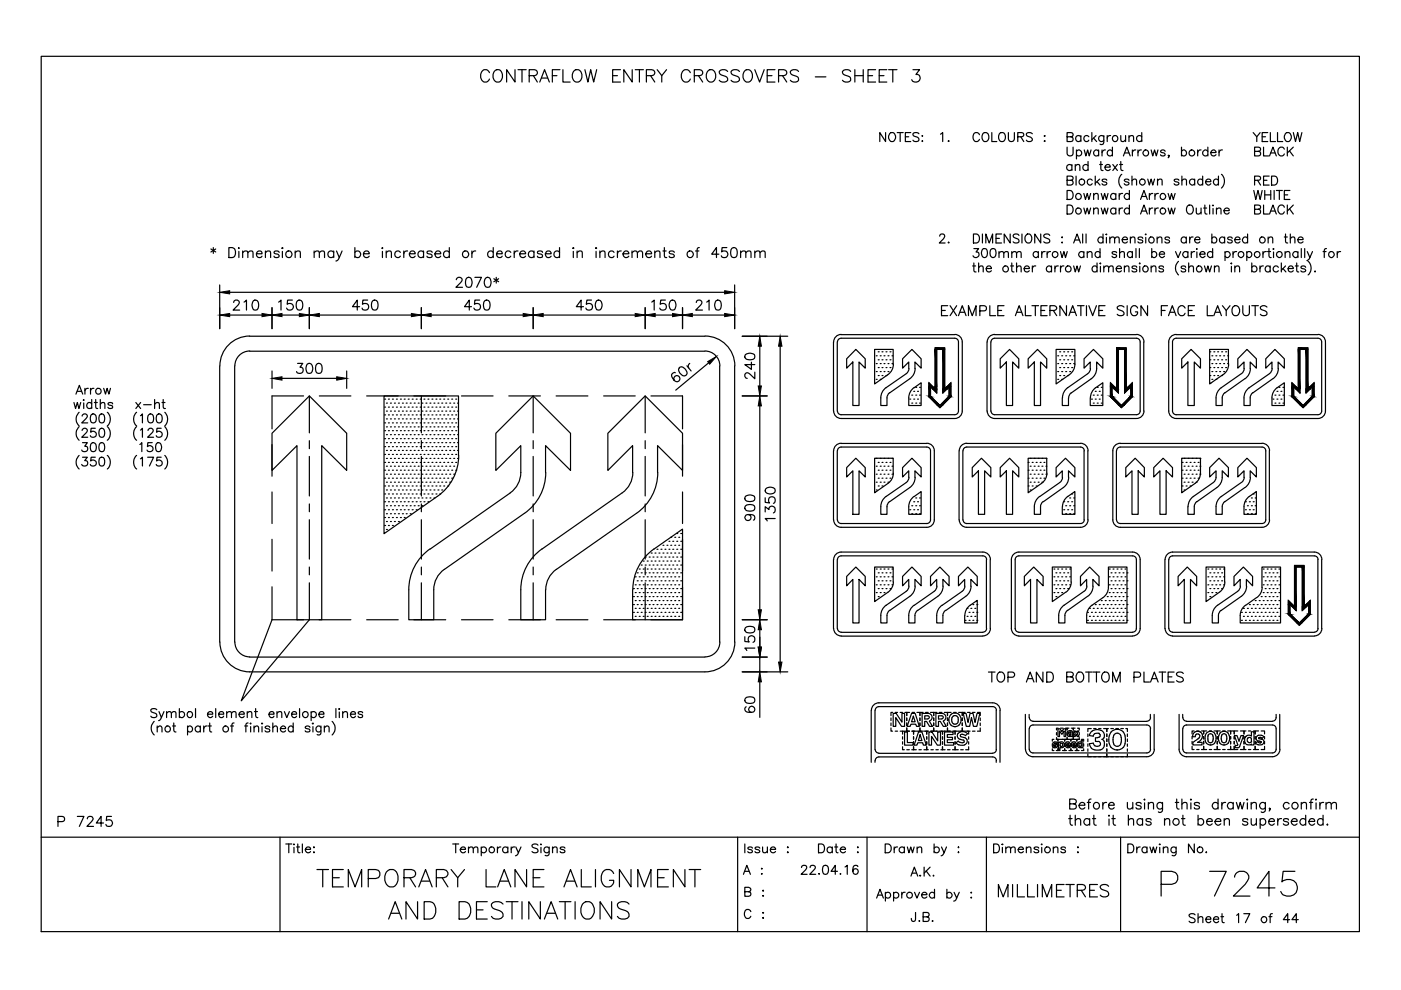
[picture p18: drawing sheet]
<svg xmlns="http://www.w3.org/2000/svg" width="297mm" height="210mm" viewBox="0 0 297 210" stroke-linecap="round" stroke-linejoin="round" font-family="sans-serif">
<g fill="none" stroke="#000" stroke-width=".25">
<path d="M8.7 11.9h279.5v185.6h-279.5zM103.8 15.4a.96 .96 0 0 0-1.1-.6 .96 .96 0 0 0-.8 1 1.14 1.14 0 0 0 .3 1.2 1.14 1.14 0 0 0 1.2 .3l.4-.5M104.8 15.2a.96 .96 0 0 1 1.1-.4 .96 .96 0 0 1 .6 1 1.14 1.14 0 0 1-.2 1.2 1.14 1.14 0 0 1-1.3 .3 1.58 1.58 0 0 1-.2-2.1zM109.2 14.8v2.6l-1.8-2.6v2.6M109.8 14.8h1.8M110.7 14.8v2.6M112.2 16h1.1a.64 .64 0 0 0 .6-.6 .64 .64 0 0 0-.6-.6h-1.1v2.6M113.1 16l.8 1.4M114.4 17.4l1.1-2.6 1 2.6M114.8 16.6h1.3M117.1 16h1M118.7 14.8h-1.6v2.6"/>
<path d="M119.4 14.8v2.6h1.5M121.6 15.2a.98 .98 0 0 1 1.1-.4 .98 .98 0 0 1 .7 1 1.15 1.15 0 0 1-.3 1.2 1.15 1.15 0 0 1-1.3 .3 1.58 1.58 0 0 1-.2-2.1zM124 14.8l.6 2.6 .6-2.6 .7 2.6 .6-2.6M129.9 16h1M131.5 14.8h-1.6v2.6h1.6M134 14.8v2.6l-1.7-2.6v2.6M134.7 14.8h1.7M135.6 14.8v2.6M137 16l1.6-.1a.62 .62 0 0 0 0-1l-1.6-.1v2.6M137.9 16l.9 1.4M139.3 14.8l1 1.2v1.4M141.3 14.8l-1 1.2"/>
<path d="M146.4 15.4a.98 .98 0 0 0-1.2-.6 .98 .98 0 0 0-.7 1 1.15 1.15 0 0 0 .2 1.2 1.15 1.15 0 0 0 1.3 .3l.4-.5M147.2 16l1.5-.1a.62 .62 0 0 0 0-1l-1.5-.1v2.6M148.1 16l.9 1.4M150 15.2a.96 .96 0 0 1 1.1-.4 .96 .96 0 0 1 .6 1 1.14 1.14 0 0 1-.2 1.2 1.14 1.14 0 0 1-1.2 .3 1.58 1.58 0 0 1-.3-2.1zM154.3 15.2a1.17 1.17 0 0 0-1.8 0 .68 .68 0 0 0 .5 .7l.8 .3a.62 .62 0 0 1 .4 .4 .62 .62 0 0 1-.2 .7 1.23 1.23 0 0 1-1.5-.3M156.8 15.2a1.17 1.17 0 0 0-1.8 0 .68 .68 0 0 0 .5 .7l.8 .3a.62 .62 0 0 1 .4 .4 .62 .62 0 0 1-.2 .7 1.23 1.23 0 0 1-1.5-.3M157.8 15.2l.2-.3a1.2 1.2 0 0 1 1.4 .4 1.2 1.2 0 0 1 0 1.5 .95 .95 0 0 1-1.1 .6 .95 .95 0 0 1-.8-1v-.6zM160 14.8l1.1 2.6 .9-2.6M162.7 16h1M164.3 14.8h-1.6v2.6h1.6M165.1 16l1.5-.1a.62 .62 0 0 0 0-1l-1.5-.1v2.6M165.9 16l.9 1.4"/>
<path d="M169.3 15.2a.98 .98 0 0 0-.9-.5 .98 .98 0 0 0-.8 .7l.2 .4 1 .4a.62 .62 0 0 1 .5 .4 .62 .62 0 0 1-.2 .7 1.23 1.23 0 0 1-1.5-.3M172.9 16.3h2.2M180.4 15.2a.98 .98 0 0 0-1-.5 .98 .98 0 0 0-.8 .7l.3 .4 1 .4a.62 .62 0 0 1 .5 .4 .62 .62 0 0 1-.3 .7 1.23 1.23 0 0 1-1.5-.3M181.2 16h1.8M181.2 14.8v2.6M183 14.8v2.6M184 16h1M185.6 14.8h-1.6v2.6h1.6M186.4 16h1M188 14.8h-1.6v2.6h1.6M188.4 14.8h1.8M189.3 14.8v2.6"/>
<path d="M193.6 14.8h1.4l-.8 1a.84 .84 0 0 1 .9 1 .84 .84 0 0 1-1.2 .6l-.3-.1-.3-.4M187.8 28.1v1.9l-1.3-1.9v1.9M188.6 28.4l.2-.2a.9 .9 0 0 1 1.1 .4 .9 .9 0 0 1-.2 1.1l-.2 .2a.93 .93 0 0 1-1.1-.4 .93 .93 0 0 1 .2-1.1zM190.2 28.1h1.3M190.9 28.1v1.9M192 29h.7M193.1 28.1h-1.1v1.9h1.1M194.8 28.4a.73 .73 0 0 0-1.2 .2l.1 .2 1 .4 .1 .5a.8 .8 0 0 1-1.2 0M195.5 28.8h.1zM195.5 29.9h.1zM199.4 28.4l.5-.3v1.9M201 29.9h.2z"/>
<path d="M207.7 28.6a.69 .69 0 0 0-.8-.5 .69 .69 0 0 0-.6 .7v.5a.69 .69 0 0 0 .6 .7 .69 .69 0 0 0 .8-.5M208.5 28.2a.95 .95 0 0 1 1.2 .6 .95 .95 0 0 1-.6 1.2 1.01 1.01 0 0 1-.9-.7 1.01 1.01 0 0 1 .3-1.1zM210.3 28.1v1.9h1M212.1 28.2a.91 .91 0 0 1 1.1 .4 .91 .91 0 0 1-.2 1.1 .69 .69 0 0 1-.8 .3 .69 .69 0 0 1-.5-.7v-.5zM213.8 28.1v1.4a.64 .64 0 0 0 .6 .5 .64 .64 0 0 0 .7-.5v-1.4M215.8 29l1.1-.1 .2-.2-.1-.4-.4-.2h-.8v1.9M216.4 29l.7 1M218.9 28.4a.71 .71 0 0 0-.7-.3 .71 .71 0 0 0-.6 .5l.2 .2 .9 .4 .2 .5a.8 .8 0 0 1-1.3 0M221.4 28.8h.2zM221.4 29.9h.2zM226.2 38.2l1.1-.1 .2-.2-.1-.4-.4-.2h-.8v1.9h.8l.4-.2v-.6l-.4-.2M226.2 29l1.1-.1 .2-.2-.2-.5-1.1-.1v1.9l1.1-.1 .2-.3a.52 .52 0 0 0-.5-.6"/>
<path d="M226.2 31.2v1.4a.65 .65 0 0 0 .7 .5 .65 .65 0 0 0 .6-.5v-1.4M227.3 35.1a.62 .62 0 0 0-.9 0 .62 .62 0 0 0 0 .9 .62 .62 0 0 0 .9-.1M227.3 34.9v1.3M228 35.3l.4-.4 .5 .1 .1 1.2M228 34.9v1.3M228.1 37.3v1.9M228.2 32.1a.61 .61 0 0 1 .9-.1 .61 .61 0 0 1 0 .9 .61 .61 0 0 1-.9-.1M228.2 31.8v1.9M229.2 29a.61 .61 0 0 0-.9-.1 .61 .61 0 0 0 0 .9 .61 .61 0 0 0 .9-.1M229.2 28.7v1.3M229.9 31.8l.3 1.3 .4-1.3 .3 1.3 .4-1.3M230.7 35.1a.62 .62 0 0 0-.9 0 .62 .62 0 0 0 0 .9 .62 .62 0 0 0 .9-.1"/>
<path d="M230.7 34.2v2M230.9 29a.59 .59 0 0 0-.9-.1 .59 .59 0 0 0 0 .9 .59 .59 0 0 0 .9-.1M231.5 28.1v1.9M231.6 38.2a.59 .59 0 0 0-.9 0 .59 .59 0 0 0 0 .8 .59 .59 0 0 0 .9-.1M231.9 29.3l.6 .7M232.2 37.3v1.9M232.4 28.7l-.9 .9M232.6 38.5l.6 .7M232.9 32.1a.59 .59 0 0 0-.8-.1 .59 .59 0 0 0 0 .9 .59 .59 0 0 0 .8-.1M232.9 31.8v1.3M233.1 38l-.9 .9M233.1 34.9h.6"/>
<path d="M233.4 34.2v1.6l.1 .3 .4 .1M233.7 31.8v1.3M234 28.7v1.5a.49 .49 0 0 1-.2 .4 .49 .49 0 0 1-.6 0M234 29a.61 .61 0 0 0-.9-.1 .61 .61 0 0 0 0 .9 .61 .61 0 0 0 .9-.1M234.3 35.4h1.1a.6 .6 0 0 0-.9-.5 .6 .6 0 0 0-.1 1 .62 .62 0 0 0 1 0M234.4 31.8l-.5 .1-.2 .4M234.7 38.2a.62 .62 0 0 0-1 0l.2 .3 .7 .2 .1 .2a.57 .57 0 0 1-1 0M234.8 28.7v1.3M235.5 28.7a.58 .58 0 0 0-.7 .6M235.9 32.1a.61 .61 0 0 0-1-.1 .61 .61 0 0 0 0 .9 .61 .61 0 0 0 1-.1M235.9 31.2v1.9M235.9 34.9l1 1.3"/>
<path d="M236.9 34.9l-1 1.3M237.4 34.9h.6M237.6 28.7l.1 1.2 .5 .1 .4-.4M237.6 34.2v1.6l.1 .3 .4 .1M237.8 37a1.98 1.98 0 0 0 0 2.9M238.2 33.1l.7-1.9 .7 1.9M238.5 32.4h.9M238.6 28.7v1.3M239.4 38.2a.62 .62 0 0 0-1 0l.2 .3 .7 .2 .1 .2a.57 .57 0 0 1-1 0M239.4 29.1a.63 .63 0 0 1 .9-.3v1.2M239.4 28.7v1.3M240 38.3a.63 .63 0 0 1 .9-.2l.1 1.1"/>
<path d="M240 37.3v1.9M240.1 31.8v1.3M240.8 31.8a.65 .65 0 0 0-.7 .5M241.3 31.8v1.3M242 31.8a.65 .65 0 0 0-.7 .5M242.1 29a.61 .61 0 0 0-.9-.1 .61 .61 0 0 0 0 .9 .61 .61 0 0 0 .9-.1M242.1 28.1v1.9M243.3 38l.4 1.2 .4-1.2 .3 1.2 .4-1.2M244.1 31.8l.3 1.3 .4-1.3 .4 1.3 .3-1.3M245.4 38.3a.63 .63 0 0 1 .9-.2l.1 1.1M245.4 38v1.2M247 32.1a.53 .53 0 0 0-.5-.3 .53 .53 0 0 0-.4 .3l.2 .2 .5 .1 .2 .4a.57 .57 0 0 1-.9 0"/>
<path d="M247.9 33h-.2h.2l-.2 .4M250 38.2a.62 .62 0 0 0-1.1 0l.3 .3 .7 .2 .1 .2a.57 .57 0 0 1-1.1 0M250.5 32.1a.59 .59 0 0 1 .9-.1 .59 .59 0 0 1 0 .9 .59 .59 0 0 1-.9-.1M250.5 31.2v1.9M250.6 38.3l.4-.3 .5 .1 .1 1.1M250.6 37.3v1.9M253.3 38.2a.61 .61 0 0 0-.9-.1 .61 .61 0 0 0 0 .9 .61 .61 0 0 0 .9-.1M253.3 38v1.2M253.9 31.8v1.3M254.6 31.8a.65 .65 0 0 0-.7 .5M255 38.2a.59 .59 0 0 0-.9 0 .59 .59 0 0 0 0 .8 .59 .59 0 0 0 .9-.1M255 37.3v1.9"/>
<path d="M255.6 38.5h1.1a.59 .59 0 0 0-.9-.4 .59 .59 0 0 0 .1 1 .5 .5 0 0 0 .8-.2M256.1 32.1a.61 .61 0 0 0-.9-.1 .61 .61 0 0 0 0 .9 .61 .61 0 0 0 .9-.1M256.1 31.2v1.9M256.7 32.3h1.1a.6 .6 0 0 0-.8-.5 .6 .6 0 0 0-.2 1 .62 .62 0 0 0 1 0M258.3 38.2a.59 .59 0 0 0-.8 0 .59 .59 0 0 0 0 .8 .59 .59 0 0 0 .8-.1M258.3 37.3v1.9M258.5 31.8v1.3M259 37a1.98 1.98 0 0 1 0 2.9M259.2 31.8a.65 .65 0 0 0-.7 .5M265.7 28.1l.8 .9v1M266 32.1l1.1-.1 .2-.3-.1-.3-.4-.2h-.8v1.9h.8l.4-.2 .1-.5-.5-.3M266 38.2l1.1-.1 .2-.2-.1-.4-.4-.2h-.8v1.9"/>
<path d="M266.6 38.2l.7 1M267.2 28.1l-.7 .9M267.6 29h.7M267.9 31.2v1.9h1.1M267.9 38.2h.7M268.8 28.1h-1.2v1.9h1.2M269.1 37.3h-1.2v1.9h1.2M269.2 33.1l.7-1.9 .7 1.9M269.3 28.1v1.9h1.1M269.4 32.4h.9M269.6 37.3h.6a1.02 1.02 0 0 1 .7 1 1.02 1.02 0 0 1-.7 .9h-.6zM270.9 28.1v1.9h1.1"/>
<path d="M272.3 31.6a.64 .64 0 0 0-1-.3 .93 .93 0 0 0-.4 1.2 .93 .93 0 0 0 1.1 .5l.3-.4M272.5 28.4l.2-.2a.9 .9 0 0 1 1.1 .4 .9 .9 0 0 1-.2 1.1l-.2 .2a.93 .93 0 0 1-1.1-.4 .93 .93 0 0 1 .2-1.1zM272.9 31.2v1.9M273.4 32l.8 1.1M274.2 28.1l.5 1.9 .4-1.9 .5 1.9 .4-1.9M274.2 31.2l-1.3 1.2M44.7 52.8l1 .6M45.2 52.5v1.2M45.7 52.8l-1 .6M48.5 52.5h.7a1.15 1.15 0 0 1 .8 1.1 1.15 1.15 0 0 1-.8 1h-.7zM50.6 53.3v1.3M50.6 52.5v.2z"/>
<path d="M51.4 53.6a.73 .73 0 0 1 1.1-.3v1.3M51.4 53.2v1.4M52.5 53.6a.73 .73 0 0 1 1.1-.3l.1 1.3M54.4 53.8h1.2a.65 .65 0 0 0-1-.5 .65 .65 0 0 0-.1 1 .64 .64 0 0 0 1.1 0M56.3 53.6a.73 .73 0 0 1 1-.3l.1 1.3M56.3 53.2v1.4M59.2 53.5a.64 .64 0 0 0-1.1 0l.1 .2a.98 .98 0 0 1 1 .5v.1a.64 .64 0 0 1-1.1 0M59.9 52.5l.1 .1-.1 .1zM59.9 53.3v1.3M62.6 53.6a.73 .73 0 0 1 1-.3l.1 1.3M62.6 53.2v1.4M66.6 53.6a.73 .73 0 0 1 1-.3l.1 1.3"/>
<path d="M66.6 53.2v1.4M67.7 53.6a.73 .73 0 0 1 1-.3l.1 1.3M70.8 53.5a.68 .68 0 0 0-1.1-.1 .68 .68 0 0 0 0 1 .68 .68 0 0 0 1.1-.1M70.8 53.2v1.4M71.3 53.2l.6 1.4 .6-1.4M71.9 54.6a.85 .85 0 0 1-.7 .7M75.2 53.5a.68 .68 0 0 1 1.1-.1 .68 .68 0 0 1 0 1 .68 .68 0 0 1-1.1-.1M75.2 52.5v2.1M77.1 53.8h1.2a.66 .66 0 0 0-.9-.5 .66 .66 0 0 0-.3 1 .68 .68 0 0 0 1.2 0M81.1 52.5v.2zM81.1 53.3v1.3M81.9 53.6a.73 .73 0 0 1 1-.3l.1 1.3"/>
<path d="M81.9 53.2v1.4M84.9 53.5a.66 .66 0 0 0-1-.1 .66 .66 0 0 0 0 1 .66 .66 0 0 0 1-.1M85.6 53.2v1.4M86.4 53.2a.65 .65 0 0 0-.8 .6M86.8 53.8h1.2a.65 .65 0 0 0-.9-.5 .65 .65 0 0 0-.2 1 .63 .63 0 0 0 1.1 0M89.8 53.5a.66 .66 0 0 0-1-.1 .66 .66 0 0 0 0 1 .66 .66 0 0 0 1-.1M89.8 53.2v1.4M91.6 53.5a.63 .63 0 0 0-1.1 0l.1 .2a.98 .98 0 0 1 1 .5v.1a.63 .63 0 0 1-1.1 0M92.2 53.8h1.2a.65 .65 0 0 0-.9-.5 .65 .65 0 0 0-.2 1 .63 .63 0 0 0 1.1 0M95.3 53.5a.68 .68 0 0 0-1-.1 .68 .68 0 0 0 0 1 .68 .68 0 0 0 1-.1M95.3 52.5v2.1M96.7 59.3v-.1a.66 .66 0 0 1 1.2-.2 .66 .66 0 0 1-.2 .9l-1 1h1.4"/>
<path d="M99 58.9a.61 .61 0 0 1 1 .3 1.05 1.05 0 0 1-.7 1.7 .9 .9 0 0 1-.6-1.2zM100 53.2v1.4M100.7 58.8h1.4l-1 2.1M100.9 53.2a.69 .69 0 0 0-.9 .6M103 58.9a.62 .62 0 0 1 1 .3 1.05 1.05 0 0 1-.7 1.7 1.27 1.27 0 0 1-.3-2zM104.6 53.5a.66 .66 0 0 0-1-.1 .66 .66 0 0 0 0 1 .66 .66 0 0 0 1-.1M104.6 52.5v2.1M104.7 59.1l1 .6M105.2 58.8v1.2M105.3 53.8h1.2a.65 .65 0 0 0-.9-.5 .65 .65 0 0 0-.2 1 .64 .64 0 0 0 1.1 0M105.7 59.1l-1 .6M108.3 53.5a.66 .66 0 0 0-1-.1 .66 .66 0 0 0 0 1 .66 .66 0 0 0 1-.1"/>
<path d="M109 53.2v1.4M109.8 53.2a.65 .65 0 0 0-.8 .6M110.2 53.8h1.2a.66 .66 0 0 0-.9-.5 .66 .66 0 0 0-.2 1 .68 .68 0 0 0 1.1 0M113.2 53.5a.66 .66 0 0 0-1-.1 .66 .66 0 0 0 0 1 .66 .66 0 0 0 1-.1M113.2 53.2v1.4M115 53.5a.63 .63 0 0 0-1.1 0l.1 .2a.98 .98 0 0 1 1 .5v.1a.63 .63 0 0 1-1.1 0M115.6 53.8h1.3a.65 .65 0 0 0-1-.5 .65 .65 0 0 0-.1 1 .63 .63 0 0 0 1.1 0M118.6 53.5a.66 .66 0 0 0-.9-.1 .66 .66 0 0 0 0 1 .66 .66 0 0 0 .9-.1M118.6 52.5v2.1M121.6 53.3v1.3M121.6 52.5l.1 .1-.1 .1zM122.4 53.6a.73 .73 0 0 1 1-.3l.1 1.3"/>
<path d="M122.4 53.2v1.4M126.4 53.3v1.3M126.4 52.5l.1 .1-.1 .1zM127.2 53.6a.73 .73 0 0 1 1-.3l.1 1.3M127.2 53.2v1.4M130.2 53.5a.66 .66 0 0 0-1-.1 .66 .66 0 0 0 0 1 .66 .66 0 0 0 1-.1M130.9 53.2v1.4M131.7 53.2a.65 .65 0 0 0-.8 .6M132.1 53.8h1.2a.65 .65 0 0 0-.9-.5 .65 .65 0 0 0-.2 1 .63 .63 0 0 0 1.1 0M134 53.6l.5-.4 .5 .1 .1 1.3M134 53.2v1.4M135.1 53.6l.5-.4 .5 .1 .1 1.3"/>
<path d="M136.9 53.8h1.2a.65 .65 0 0 0-.9-.5 .65 .65 0 0 0-.2 1 .63 .63 0 0 0 1.1 0M138.8 53.6a.73 .73 0 0 1 1-.3l.1 1.3M138.8 53.2v1.4M140.6 53.2h.6M140.9 52.5v1.7v.3l.5 .1M143 53.5a.64 .64 0 0 0-1.1 0l.1 .2a.98 .98 0 0 1 1 .5v.1a.64 .64 0 0 1-1.1 0M147.5 53.2h.7M148.3 52.5l-.4 .1-.1 .3v1.7M152.4 53.9h-1.5l1-1.4v2.1M154.1 52.5h-1l-.1 .9a.74 .74 0 0 1 1.1 0 .74 .74 0 0 1-.1 1.1 .74 .74 0 0 1-1.1-.3M155.2 52.6a.66 .66 0 0 1 1 .3 1.84 1.84 0 0 1-.2 1.6 .73 .73 0 0 1-1-.3 1.84 1.84 0 0 1 .2-1.6zM157 53.6a.73 .73 0 0 1 1-.3l.1 1.3"/>
<path d="M157 53.2v1.4M158.1 53.6a.73 .73 0 0 1 1-.3l.1 1.3M160 53.6a.73 .73 0 0 1 1.1-.3v1.3M160 53.2v1.4M161.1 53.6a.73 .73 0 0 1 1.1-.3v1.3M199.2 50.1l.4-.5 .6 .2a.66 .66 0 0 1-.2 .8l-.8 .9h1.2M201 51.4h.2zM206.2 56.4h.7M206.4 49.6h.6a1.02 1.02 0 0 1 .7 1 1.02 1.02 0 0 1-.7 .9h-.6zM206.5 52.7h1l-.6 .7a.64 .64 0 0 1 .6 1 .64 .64 0 0 1-1.1 0l-.1-.2M206.5 55.8v1.5l.1 .3 .3 .1M207.5 56.8l.4-.4 .5 .1 .1 1.2"/>
<path d="M207.5 55.8v1.9M208.3 49.6v1.9M208.4 52.8a.61 .61 0 0 1 .9 .2 .99 .99 0 0 1-.7 1.6 1.2 1.2 0 0 1-.2-1.8zM209 51.5v-1.9l.7 1.9 .8-1.9v1.9M209.1 56.9h1.1a.6 .6 0 0 0-.8-.5 .6 .6 0 0 0-.2 1 .62 .62 0 0 0 1 0M210.2 52.8a.63 .63 0 0 1 .9 .2 .99 .99 0 0 1-.6 1.6 1.2 1.2 0 0 1-.3-1.8zM211.2 50.5h.7M211.8 53.7a.63 .63 0 0 1 .9-.3l.1 1.2M211.8 53.3v1.3M212.4 49.6h-1.2v1.9h1.2M212.8 53.7l.4-.4 .5 .1 .1 1.2M214.2 49.6v1.9l-1.3-1.9v1.9"/>
<path d="M214.3 56.4h.6M214.5 53.7l.5-.4 .4 .1 .1 1.2M214.5 55.8v1.5l.1 .3 .4 .1M214.5 53.3v1.3M215.5 53.7l.5-.4 .4 .1 .1 1.2M215.5 56.8l.5-.4 .4 .1 .1 1.2M215.5 55.8v1.9M216 49.9a.67 .67 0 0 0-.6-.3 .67 .67 0 0 0-.6 .5l.2 .2 .9 .4 .1 .6a.82 .82 0 0 1-1.2 0M216.7 49.6v1.9M217.1 56.9h1.1a.6 .6 0 0 0-.8-.5 .6 .6 0 0 0-.2 1 .62 .62 0 0 0 1 0M217.7 49.7a.93 .93 0 0 1 1.1 .4 .93 .93 0 0 1-.2 1.2l-.2 .1a.95 .95 0 0 1-1.1-.5 .95 .95 0 0 1 .4-1.2zM218.9 56.4v1.3"/>
<path d="M219.6 56.4a.58 .58 0 0 0-.7 .5M220.1 53.6a.61 .61 0 0 0-.9-.1 .61 .61 0 0 0 0 .9 .61 .61 0 0 0 .9-.1M220.1 53.3v1.3M220.7 49.6v1.9l-1.3-1.9v1.9M220.9 53.3v1.3M221.6 53.3a.58 .58 0 0 0-.7 .6M222 53.3v1.3M222.6 49.9a.71 .71 0 0 0-.7-.3 .71 .71 0 0 0-.6 .5l.2 .2 .9 .4 .2 .6a.86 .86 0 0 1-1.3 0M222.7 53.3a.63 .63 0 0 0-.7 .6M222.9 56.7a.61 .61 0 0 0-.9-.1 .61 .61 0 0 0 0 .9 .61 .61 0 0 0 .9-.1M222.9 56.4v1.3M223.7 56.4v1.3"/>
<path d="M224.4 56.4a.58 .58 0 0 0-.7 .5M224.8 53.3l.4 1.3 .4-1.3 .3 1.3 .4-1.3M224.8 56.4v1.3M225.1 50.3h.2zM225.1 51.4h.2zM225.6 56.4a.58 .58 0 0 0-.8 .5M226.2 40.4h.7a1.02 1.02 0 0 1 .6 .9 1.02 1.02 0 0 1-.6 1h-.7zM226.2 43.5h.7a1.02 1.02 0 0 1 .6 .9 1.02 1.02 0 0 1-.6 1h-.7zM227.6 51.5l.8-1.9 .7 1.9M227.6 56.4l.4 1.3 .4-1.3 .3 1.3 .4-1.3M227.9 50.9h.9M229.5 49.6v1.9"/>
<path d="M229.8 53.6a.61 .61 0 0 0-.9-.1 .61 .61 0 0 0 0 .9 .61 .61 0 0 0 .9-.1M229.8 41l.3 1.3 .4-1.3 .4 1.3 .3-1.3M229.8 44.1l.3 1.3 .4-1.3 .4 1.3 .3-1.3M229.8 53.3v1.3M230.3 49.6v1.9M230.5 53.7l.5-.4 .4 .1 .1 1.2M230.5 53.3v1.3M231.9 41.4l.4-.4 .5 .1v1.2M231.9 44.5l.4-.4 .5 .1v1.2M231.9 41v1.3M231.9 44.1v1.3M232.6 56.7a.59 .59 0 0 0-.9-.1 .59 .59 0 0 0 0 .9 .59 .59 0 0 0 .9-.1"/>
<path d="M232.6 55.8v1.9M233.2 53.6a.59 .59 0 0 0-.8-.1 .59 .59 0 0 0 0 .9 .59 .59 0 0 0 .8-.1M233.2 52.7v1.9M233.3 56.5v1.2M233.3 55.8v.2zM233.5 41l.4 1.3 .3-1.3 .4 1.3 .3-1.3M233.5 44.1l.4 1.3 .3-1.3 .4 1.3 .3-1.3M233.9 50.5a.61 .61 0 0 0-.9-.1 .61 .61 0 0 0 0 1 .61 .61 0 0 0 .9-.1M233.9 49.6v1.9M234 56.8l.5-.4 .5 .1v1.2M234 56.4v1.3M234.6 50.3v1.2"/>
<path d="M234.6 49.6v.2zM235 56.8l.5-.4 .4 .1 .1 1.2M235.3 50.6l.5-.4 .4 .1 .1 1.2M235.3 50.2v1.3M236.3 50.6l.4-.4 .5 .1 .1 1.2M236.6 41.3a.61 .61 0 0 0-.9-.1 .61 .61 0 0 0 0 .9 .61 .61 0 0 0 .9-.1M236.6 44.4a.61 .61 0 0 0-.9-.1 .61 .61 0 0 0 0 .9 .61 .61 0 0 0 .9-.1M236.6 41v1.3M236.6 44.1v1.3M236.7 56.9h1.1a.6 .6 0 0 0-.9-.5 .6 .6 0 0 0-.2 1 .62 .62 0 0 0 1.1 0M236.7 53.6a.57 .57 0 0 0-.9 0l.2 .3 .7 .2v.2a.56 .56 0 0 1-.8 .2l-.1-.2M237.3 41v1.3"/>
<path d="M237.3 44.1v1.3M237.4 53.7l.3-.3a.44 .44 0 0 1 .7 .3v.9M237.4 52.7v1.9M237.9 50.8h1.1a.6 .6 0 0 0-.8-.5 .6 .6 0 0 0-.2 1 .62 .62 0 0 0 1 0M238 41a.58 .58 0 0 0-.7 .6M238 44.1a.58 .58 0 0 0-.7 .6M238.4 56.8l.5-.4 .4 .1 .1 1.2M238.4 56.4v1.3M239.5 41.3a.61 .61 0 0 0-1-.1 .61 .61 0 0 0 0 .9 .61 .61 0 0 0 1-.1M239.5 44.4a.61 .61 0 0 0-1-.1 .61 .61 0 0 0 0 .9 .61 .61 0 0 0 1-.1M239.5 40.4v1.9M239.5 43.5v1.9"/>
<path d="M239.7 50.6l.4-.4 .5 .1v1.2M239.7 50.2v1.3M240.1 53.6a.59 .59 0 0 0-.9-.1 .59 .59 0 0 0 0 .9 .59 .59 0 0 0 .9-.1M240.1 53.3v1.3M240.8 52.7v1.9M241 56.7a.57 .57 0 0 0-1 0l.1 .2 .8 .2 .1 .3a.62 .62 0 0 1-1 0M241.6 52.7v1.9M241.7 56.5v1.2M241.7 55.8v.2zM241.8 42.3l.7-1.9 .8 1.9M241.8 45.4l.7-1.9 .8 1.9M242.1 41.7h.9"/>
<path d="M242.1 44.7h.9M242.3 50.5a.57 .57 0 0 0-1 0l.1 .2 .8 .3 .1 .3a.62 .62 0 0 1-1 0M242.9 50.3v1.2M242.9 49.6v.2zM243.7 41v1.3M243.7 44.1v1.3M244.1 56.8l.4-.4 .5 .1 .1 1.2M244.1 56.4v1.3M244.2 53.6a.59 .59 0 0 1 .9-.1 .59 .59 0 0 1 0 .9 .59 .59 0 0 1-.9-.1M244.2 52.7v1.9M244.4 41a.63 .63 0 0 0-.7 .6M244.4 44.1a.63 .63 0 0 0-.7 .6"/>
<path d="M244.9 41v1.3M244.9 44.1v1.3M245.3 50.6l.5-.4 .5 .1 .1 1.2M245.3 50.2v1.3M245.6 41a.63 .63 0 0 0-.7 .6M245.6 44.1a.63 .63 0 0 0-.7 .6M245.8 53.9h1.1a.6 .6 0 0 0-.9-.5 .6 .6 0 0 0 .1 1.1 .54 .54 0 0 0 .8-.2M246.7 56.7a.53 .53 0 0 0-.5-.3 .53 .53 0 0 0-.5 .3l.3 .2 .6 .2 .1 .3a.57 .57 0 0 1-1 0M247.7 41l.3 1.3 .4-1.3 .4 1.3 .3-1.3M247.7 44.1l.3 1.3 .4-1.3 .4 1.3 .3-1.3M248 50.5a.53 .53 0 0 0-.5-.3 .53 .53 0 0 0-.5 .3l.2 .3 .5 .1a.33 .33 0 0 1 .2 .5 .63 .63 0 0 1-.9-.1M249.2 53.3l.6 1.3 .5-1.3"/>
<path d="M249.9 55.4a1.93 1.93 0 0 0 0 2.9M251.4 56.7a.53 .53 0 0 0-.5-.3 .53 .53 0 0 0-.5 .3l.3 .2 .6 .2 .1 .3a.57 .57 0 0 1-1 0M251.5 50.5a.61 .61 0 0 0-.9-.1 .61 .61 0 0 0 0 1 .61 .61 0 0 0 .9-.1M251.5 50.2v1.3M251.7 43.7a.71 .71 0 0 1 .8-.2 .71 .71 0 0 1 .5 .7v.5a.72 .72 0 0 1-.7 .7 .72 .72 0 0 1-.7-.7zM251.9 53.6a.61 .61 0 0 0-.9-.1 .61 .61 0 0 0 0 .9 .61 .61 0 0 0 .9-.1M251.9 53.3v1.3M252 56.8l.5-.4 .5 .1v1.2M252 55.8v1.9M252.2 50.2v1.3M252.6 53.3v1.3M253 50.2a.58 .58 0 0 0-.8 .6"/>
<path d="M253.3 53.3a.63 .63 0 0 0-.7 .6M253.3 50.8h1.1a.6 .6 0 0 0-.8-.5 .6 .6 0 0 0-.2 1 .62 .62 0 0 0 1 0M253.6 44.1l.1 1.2 .5 .1 .4-.4M253.8 52.7v.2zM253.8 53.4v1.2M254.4 53.9h1.1a.6 .6 0 0 0-.9-.5 .6 .6 0 0 0 0 1.1 .54 .54 0 0 0 .9-.2M254.6 44.1v1.3M255.2 44.1h.6M255.4 56.4l.3 1.3 .4-1.3 .4 1.3 .4-1.3M255.5 43.5v1.5v.3l.4 .1M256.5 43.5v1.9M256.9 50.5a.59 .59 0 0 1 .9 0 .59 .59 0 0 1 0 .8 .59 .59 0 0 1-.9 0"/>
<path d="M256.9 49.6v1.9M257.1 43.6h.2zM257.1 53.6a.61 .61 0 0 0-.9-.1 .61 .61 0 0 0 0 .9 .61 .61 0 0 0 .9-.1M257.1 52.7v1.9M257.2 44.2v1.2M257.5 56.8l.4-.4 .5 .1 .1 1.2M257.5 56.4v1.3M257.9 44.5l.4-.4 .5 .1 .1 1.2M257.9 44.1v1.3M259.5 44.7h1.1a.58 .58 0 0 0-.8-.5 .58 .58 0 0 0-.2 .9 .57 .57 0 0 0 1 0M259.6 50.5a.61 .61 0 0 0-.9-.1 .61 .61 0 0 0 0 1 .61 .61 0 0 0 .9-.1M259.6 50.2v1.3"/>
<path d="M259.7 53.6a.61 .61 0 0 1 .9-.1 .61 .61 0 0 1 0 .9 .61 .61 0 0 1-.9-.1M259.7 53.3v1.9M261.1 56.5v1.2M261.1 55.8v.2zM261.3 50.5a.53 .53 0 0 0-.5-.3 .53 .53 0 0 0-.5 .3l.2 .3 .5 .1a.33 .33 0 0 1 .2 .5 .63 .63 0 0 1-.9-.1M261.4 53.3v1.3M261.8 50.8h1.1a.6 .6 0 0 0-.8-.5 .6 .6 0 0 0-.2 1 .62 .62 0 0 0 1 0M261.8 56.8l.5-.4 .4 .1 .1 1.2M261.8 56.4v1.3M262.2 53.3a.64 .64 0 0 0-.8 .6M264.3 53.6a.59 .59 0 0 1 .9-.1 .59 .59 0 0 1 0 .9 .59 .59 0 0 1-.9-.1M264.3 53.3v1.9"/>
<path d="M264.5 50.5a.61 .61 0 0 0-.9-.1 .61 .61 0 0 0 0 1 .61 .61 0 0 0 .9-.1M264.5 49.6v1.9M265.4 56.7a.61 .61 0 0 1 .9-.1 .61 .61 0 0 1 0 .9 .61 .61 0 0 1-.9-.1M265.4 55.8v1.9M265.8 40.4l.4 1.9 .5-1.9 .5 1.9 .4-1.9M266 44.4l1.1-.1 .2-.3-.2-.4-1.1-.1v1.9l1.1-.1 .2-.3a.52 .52 0 0 0-.5-.6M267.1 56.4v1.3M267.8 53.3v1.3M267.9 56.4a.58 .58 0 0 0-.8 .5M267.9 43.5v1.9h1.1M268.2 40.4v1.9M268.2 41.3h1.2"/>
<path d="M268.5 53.3a.58 .58 0 0 0-.7 .6M268.7 53.3h.7M268.9 50.6l.4-.4 .5 .1v1.2M268.9 50.2v1.3M269 52.7v1.5l.1 .3 .4 .1M269.2 45.4l.7-1.9 .7 1.9M269.3 56.7a.59 .59 0 0 0-.9-.1 .59 .59 0 0 0 0 .9 .59 .59 0 0 0 .9-.1M269.3 56.4v1.3M269.4 40.4v1.9M269.4 44.7h.9M270 53.4v1.2M270 52.7v.2z"/>
<path d="M270.1 40.4v1.9M270.6 40.4h1.3M271 56.7a.61 .61 0 0 0-.9-.1 .61 .61 0 0 0 0 .9 .61 .61 0 0 0 .9-.1M271.2 40.4v1.9M271.7 55.8v1.9M272 56.9l.6 .8M272.3 43.9a.69 .69 0 0 0-.8-.4 .69 .69 0 0 0-.6 .7 .87 .87 0 0 0 .3 .9 .87 .87 0 0 0 .8 .2l.3-.4M272.3 50.2h.6M272.3 41.3h.7M272.5 53.7a.63 .63 0 0 1 .9-.3l.1 1.2M272.5 53.3v1.3M272.6 49.6v1.5v.3l.4 .1"/>
<path d="M272.6 56.4l-.9 .9M272.9 43.5v1.9M273.1 56.9h1.1a.6 .6 0 0 0-.8-.5 .6 .6 0 0 0-.2 1 .62 .62 0 0 0 1 0M273.4 44.3l.8 1.1M273.5 40.4h-1.2v1.9h1.2M273.6 50.6l.4-.4 .5 .1v1.2M273.6 49.6v1.9M274.2 43.5l-1.3 1.2M274.6 56.4h.7M274.9 55.8v1.5l.1 .3 .4 .1M275.2 50.8h1.1a.6 .6 0 0 0-.9-.5 .6 .6 0 0 0-.1 1 .62 .62 0 0 0 1 0M275.2 53.6a.61 .61 0 0 0-.9-.1 .61 .61 0 0 0 0 .9 .61 .61 0 0 0 .9-.1"/>
<path d="M275.2 53.3v1.3M275.9 52.7v1.9M276.6 52.7v1.9M276.8 56.7a.57 .57 0 0 0-1 0l.3 .2 .6 .2 .1 .3a.62 .62 0 0 1-1 0M277.2 53.3l.5 1.3 .6-1.3M277.3 55.4a1.93 1.93 0 0 1 0 2.9M277.7 54.6l-.1 .3-.5 .3M278.7 57.6h.2zM280.5 53.3h.6M281.2 52.7l-.3 .1-.1 .2v1.6M283.5 53.3v1.3M284.2 53.3a.58 .58 0 0 0-.7 .6"/>
<path d="M46.6 60.4v9.3M46.6 77.6v58.5M48.7 66.8h6.9M48.7 62h104.9M49.5 64.1l.1-.3 .3-.2h.4l.3 .2a.67 .67 0 0 1-.2 .9l-1 1h1.4M49.8 77.6v58.5M51.7 64.1l.6-.5v2.1M52.9 74.5h96.6M52.9 71.3h96.6M53 74.4a3.2 3.2 0 0 0-3.2 3.2M53 71.2a6.3 6.3 0 0 0-6.4 6.4M53.7 63.8a.66 .66 0 0 1 1.1 .3 1.84 1.84 0 0 1-.3 1.6 .66 .66 0 0 1-.9-.4 1.56 1.56 0 0 1 .1-1.5z"/>
<path d="M57.7 65.2v4.5M57.7 78.7v3.6M59.1 64.1l.5-.5v2.1M59.8 66.8h3.7M62 63.6h-1l-.1 .9a.76 .76 0 0 1 1.1 0 .76 .76 0 0 1-.1 1.2 .76 .76 0 0 1-1.1-.4M63.1 63.8a.66 .66 0 0 1 1 .3 1.84 1.84 0 0 1-.2 1.6 .71 .71 0 0 1-1-.4 1.73 1.73 0 0 1 .2-1.5zM63.1 77h1.1l-.6 .9a.71 .71 0 0 1 .6 .9 .71 .71 0 0 1-1.1 .3l-.2-.3M65.2 77.2a.66 .66 0 0 1 1 .3 1.05 1.05 0 0 1-.7 1.7 1.1 1.1 0 0 1-.5-1.7zM65.6 65.2v4.5M67.2 77.2a.66 .66 0 0 1 1 .3 1.84 1.84 0 0 1-.2 1.6 .73 .73 0 0 1-1-.3 1.84 1.84 0 0 1 .2-1.6zM67.7 66.8h19.5M73.5 78.7v3.6"/>
<path d="M76.3 65h-1.6l1-1.4v2.1M77.9 63.6h-1l-.1 .9a.75 .75 0 0 1 1.2 0 .75 .75 0 0 1-.1 1.1 .75 .75 0 0 1-1.1-.3M79.1 63.8a.66 .66 0 0 1 1 .3 1.84 1.84 0 0 1-.2 1.6 .71 .71 0 0 1-1.1-.4 1.73 1.73 0 0 1 .3-1.5zM89.3 65.2v4.5M91.4 66.8h19.5M100 65h-1.5l1-1.4v2.1M101.7 63.6h-1l-.1 .9a.74 .74 0 0 1 1.1 0 .74 .74 0 0 1-.2 1.1 .74 .74 0 0 1-1-.3M102.8 63.8a.66 .66 0 0 1 1 .3 1.84 1.84 0 0 1-.2 1.6 .71 .71 0 0 1-1-.4 1.73 1.73 0 0 1 .2-1.5zM113 65.2v4.5M115.2 66.8h19.5M123.7 65h-1.5l1-1.4v2.1M125.4 63.6h-1l-.1 .9a.75 .75 0 0 1 1.1 0 .75 .75 0 0 1-.1 1.1 .75 .75 0 0 1-1.1-.3"/>
<path d="M126.5 63.8a.66 .66 0 0 1 1 .3 1.08 1.08 0 0 1-.7 1.6 1.15 1.15 0 0 1-.5-1.6zM136.8 65.2v4.5M138.2 64.1l.5-.5v2.1M138.9 66.8h3.7M141.1 63.6h-1l-.1 .9a.75 .75 0 0 1 1.1 0 .75 .75 0 0 1-.1 1.1 .75 .75 0 0 1-1.1-.3M142.2 63.8a.62 .62 0 0 1 1 .3 1.66 1.66 0 0 1-.2 1.6 .71 .71 0 0 1-1-.4 1.45 1.45 0 0 1 .2-1.5zM143.2 79a.66 .66 0 0 0-.8 .5 1.19 1.19 0 0 0 1.5 1.3 .66 .66 0 0 0 .1-.9 .66 .66 0 0 0-.9-.1 .66 .66 0 0 0-.1 .9M144.2 77.9a1.24 1.24 0 0 1 1.3 1.6l-.2 .1a1.23 1.23 0 0 1-1.3-1.6zM144.7 65.2v4.5M145.6 77.6l.9 1.1M146.2 77a.72 .72 0 0 0-.2 1M146.8 66.8h6.8"/>
<path d="M147.6 64.1l.1-.3 .3-.2h.4l.3 .2a.67 .67 0 0 1-.2 .9l-1 1h1.4M149.5 74.4a3.2 3.2 0 0 1 3.1 3.2v58.5M149.5 71.2a6.3 6.3 0 0 1 6.3 6.4v58.5M149.8 64.1l.5-.5v2.1M150.3 76.9l-7 5.8M151.8 63.8a.66 .66 0 0 1 1 .3 1.84 1.84 0 0 1-.2 1.6 .67 .67 0 0 1-.9-.4 1.56 1.56 0 0 1 .1-1.5zM155.8 60.4v9.3M157.4 71.3h9.6M158 75.2a1.65 1.65 0 0 1 1.9 0 .73 .73 0 0 1-.2 1 1.45 1.45 0 0 1-1.8-.5zM159.3 76.8v1.5l-1.4-1h2.1M160 78.9v1.4l-1-1a.64 .64 0 0 0-1-.1 .67 .67 0 0 0 .1 .9l.3 .1M161.1 73.4v8.4"/>
<path d="M165.4 73.4v67M176.7 72.5v14.7M177.5 72.5v14.7M178.3 71.7h24.1a.78 .78 0 0 1 .8 .8v14.7a.78 .78 0 0 1-.8 .7h-24.1M178.3 71h24.1M178.3 70.9a1.59 1.59 0 0 0-1.5 1.6M178.3 71.7a.78 .78 0 0 0-.7 .8M181.5 74.1l1.9 2v2l-1.3-1.3v9.2h-1.3v-9.2l-1.3 1.3v-2zM185.8 78.8h.1M185.8 77.1h.1M185.8 75.4h.1M186.2 79.6h.1"/>
<path d="M186.2 77.9h.1M186.2 76.3h.1M186.2 74.6h.1M186.6 78.8h.1M186.6 77.1h.1M186.6 75.4h.1M187 79.6h.1M187 77.9h.1M187 76.3h.1M187 74.6h.1M187.4 78.8h.1M187.4 77.1h.1"/>
<path d="M187.4 75.4h.1M187.8 79.6h.1M187.8 77.9h.1M187.8 76.3h.1M187.8 74.6h.1M188.3 78.8h.1M188.3 77.1h.1M188.3 75.4h.1M188.7 77.9h.1M188.7 76.3h.1M188.7 74.6h.1M189.1 77.1h.1"/>
<path d="M189.1 75.4h.1M189.4 77.2a2.65 2.65 0 0 1-1.1 2.2l-2.9 2v-7.3h4v3.2M192.7 78.1v-1.3l-1.3 1.3v-2l2-2 1.9 2v2l-1.3-1.3v1.3M192.7 78.1l-.1 .6-.5 .5-4.3 3M194 78.1a2.65 2.65 0 0 1-1.1 2.2l-4.3 3M198.3 73.7h2v8.8l1.3-1.3v2.9l-2.3 2.3-2.4-2.3v-2.9l1.4 1.3zM198.6 74.1h1.3v9.2l1.3-1.3v2l-1.9 2-2-2v-2l1.3 1.3zM199.6 65.8h.8M200.9 64.8h-1.3v2.1h1.3M201.4 64.8l1.4 2.1M202.4 70.9a1.59 1.59 0 0 1 1.6 1.6v14.7a1.59 1.59 0 0 1-1.6 1.5h-24.1M202.8 64.8l-1.4 2.1"/>
<path d="M203.2 66.9l.8-2.1 .8 2.1M203.6 66.2h.9M205.3 66.9v-2.1l.8 2.1 .8-2.1v2.1M207.7 65.9h1a.55 .55 0 0 0 .5-.5 .55 .55 0 0 0-.5-.6h-1v2.1M209.3 72.5v14.7M209.9 64.8v2.1h1.2M210.1 72.5v14.7M210.9 71h30M210.9 71.7h30M210.9 70.9a1.59 1.59 0 0 0-1.6 1.6M210.9 71.7a.78 .78 0 0 0-.8 .8M211.6 65.8h.8"/>
<path d="M212.1 76.1l2-2 1.9 2v2l-1.3-1.3v9.2h-1.3v-9.2l-1.3 1.3zM212.9 64.8h-1.3v2.1h1.3M215.3 66.9l.8-2.1 .8 2.1M215.6 66.2h1M217.4 64.8v2.1h1.2M218 76.1l2-2 1.9 2v2l-1.3-1.3v9.2h-1.3v-9.2l-1.3 1.3zM218.8 64.8h1.4M219.5 64.8v2.1M220.7 65.8h.8M222 64.8h-1.3v2.1h1.3M222.6 65.8h.9l.4-.2 .1-.4-.5-.4h-.9v2.1M223.3 65.8l.7 1.1"/>
<path d="M224.3 78.8h.1M224.3 77.1h.1M224.3 75.4h.1M224.7 79.6h.1M224.7 77.9h.1M224.7 76.3h.1M224.7 74.6h.1M225.1 78.8h.1M225.1 77.1h.1M225.1 75.4h.1M225.5 79.6h.1M225.5 77.9h.1"/>
<path d="M225.5 76.3h.1M225.5 74.6h.1M225.9 78.8h.1M225.9 77.1h.1M225.9 75.4h.1M226.1 64.8v2.1l-1.4-2.1v2.1M226.4 79.6h.1M226.4 77.9h.1M226.4 76.3h.1M226.4 74.6h.1M226.6 66.9l.8-2.1 .8 2.1M226.8 78.8h.1"/>
<path d="M226.8 77.1h.1M226.8 75.4h.1M226.9 66.2h1M227.2 77.9h.1M227.2 76.3h.1M227.2 74.6h.1M227.6 77.1h.1M227.6 75.4h.1M227.9 77.2a2.65 2.65 0 0 1-1.1 2.2l-2.9 2v-7.3h4v3.2M228.4 64.8h1.4M229.2 64.8v2.1M230.3 64.8v2.1"/>
<path d="M230.9 64.8l.8 2.1 .8-2.1M231.2 78.1v-1.3l-1.4 1.3v-2l2-2 2 2v2l-1.3-1.3a3.3 3.3 0 0 1-1.1 3.5l-4.3 3M231.2 78.1l-.2 .6-.4 .5-4.2 3M233 65.8h.8M234.3 64.8h-1.3v2.1h1.3M236.7 73.7h2.1v8.8l1.3-1.3v2.9l-2.3 2.3-2.4-2.3v-2.9l1.3 1.3zM237.1 74.1h1.3v9.2l1.3-1.3v2l-1.9 2-2-2v-2l1.3 1.3zM238.3 65.1a.82 .82 0 0 0-1.4 .2l.4 .4a1.14 1.14 0 0 1 1 .6v.3a.97 .97 0 0 1-1.4 0M239 64.8v2.1M241 70.9a1.59 1.59 0 0 1 1.5 1.6M241 71.7a.78 .78 0 0 1 .7 .8v14.7a.78 .78 0 0 1-.7 .7M241.2 65.3a.74 .74 0 0 0-1.1-.4 1.23 1.23 0 0 0 .2 2h.4a.69 .69 0 0 0 .5-.8h-.5"/>
<path d="M242.5 72.5v14.7M243.3 64.8v2.1l-1.4-2.1v2.1M246.2 65.8h.8M247.5 64.8h-1.3v2.1M247.7 66.9l.9-2.1 .8 2.1M248 66.2h1M249.4 71h30M249.4 71.7h30M249.4 71.7a.78 .78 0 0 0-.8 .8v14.6a.78 .78 0 0 0 .8 .8M249.4 70.9a1.59 1.59 0 0 0-1.6 1.6v14.6a1.59 1.59 0 0 0 1.6 1.6M251.3 65.3a.78 .78 0 0 0-.9-.5 .78 .78 0 0 0-.7 .8 .95 .95 0 0 0 .3 1 .95 .95 0 0 0 1 .2l.3-.4M251.9 65.8h.8"/>
<path d="M252.5 74.1l2 2v2l-1.3-1.3v9.2h-1.3v-9.2l-1.4 1.3v-2zM253.3 64.8h-1.4v2.1h1.4M256 64.8v2.1h1.2M256.5 79.6h.1M256.5 77.9h.1M256.5 76.3h.1M256.5 74.6h.1M256.9 78.8h.1M256.9 77.1h.1M256.9 75.4h.1M257.4 66.9l.8-2.1 .8 2.1M257.4 79.6h.1"/>
<path d="M257.4 77.9h.1M257.4 76.3h.1M257.4 74.6h.1M257.7 66.2h1M257.8 78.8h.1M257.8 77.1h.1M257.8 75.4h.1M258.2 79.6h.1M258.2 77.9h.1M258.2 76.3h.1M258.2 74.6h.1M258.6 78.8h.1"/>
<path d="M258.6 77.1h.1M258.6 75.4h.1M259 79.6h.1M259 77.9h.1M259 76.3h.1M259 74.6h.1M259.2 64.8l.8 1v1.1M259.4 78.8h.1M259.4 77.1h.1M259.4 75.4h.1M259.9 77.9h.1M259.9 76.3h.1"/>
<path d="M259.9 74.6h.1M260.3 77.1h.1M260.3 75.4h.1M260.4 77.3v-3.2h-3.9v7.3l2.8-2M260.5 77.2a2.65 2.65 0 0 1-1.1 2.2M260.8 64.8l-.8 1M261.4 65.1a.9 .9 0 0 1 1.1-.1 .9 .9 0 0 1 .3 1.1 .8 .8 0 0 1-.8 .8 .8 .8 0 0 1-.8-.8zM263.2 79.2l-4.3 3M263.5 64.8v1.5a.71 .71 0 0 0 .7 .6 .71 .71 0 0 0 .7-.6v-1.5M263.8 78.1v-1.3l-1.4 1.3v-2l2-2 2 2v2l-1.3-1.3v1.3M263.8 78.1l-.2 .6-.4 .5M265.1 78.1a2.65 2.65 0 0 1-1.1 2.2"/>
<path d="M265.4 64.8h1.4M266.1 64.8v2.1M268.6 65.1a.79 .79 0 0 0-.7-.3 .79 .79 0 0 0-.7 .5l.4 .4a1.14 1.14 0 0 1 1 .6v.3a.93 .93 0 0 1-1.4 0M269.1 79.2l-4.2 3M269.7 78.1v-1.3l-1.3 1.3v-2l1.9-2 2 2v2l-1.3-1.3a3.2 3.2 0 0 1-1.1 3.5M269.7 78.1l-.1 .6-.4 .5M275.3 73.7h2v8.8l1.3-1.3v2.9l-2.3 2.3-2.4-2.3v-2.9l1.4 1.3zM275.6 74.1h1.3v9.2l1.3-1.3v2l-1.9 2-2-2v-2l1.3 1.3zM279.4 70.9a1.59 1.59 0 0 1 1.6 1.6v14.7a1.59 1.59 0 0 1-1.6 1.5M279.4 71.7a.78 .78 0 0 1 .8 .8v14.7a.78 .78 0 0 1-.8 .7M15.7 85.3l.3 1.3 .4-1.3 .3 1.3 .4-1.3M16.1 83.6l.7-1.9 .7 1.9"/>
<path d="M16.4 83h.9M16.8 87.4a1.93 1.93 0 0 0 0 2.9M16.8 90.5a1.93 1.93 0 0 0 0 2.8M16.8 96.6a1.93 1.93 0 0 0 0 2.8M17.4 88.2l.4-.4a.59 .59 0 0 1 .7 .3l-.3 .7-.9 .9h1.3M17.4 91.3l.4-.5a.59 .59 0 0 1 .7 .4l-.1 .4-1.1 1.1h1.3M17.5 93.9h1l-.5 .7a.6 .6 0 0 1 .6 .7 .6 .6 0 0 1-.8 .5l-.5-.4M17.5 96.9h1l-.5 .8a.6 .6 0 0 1 .6 .6 .6 .6 0 0 1-.8 .5l-.5-.3M17.8 84.7v.2zM17.8 85.4v1.2M18 82.3v1.3M18.7 82.3a.64 .64 0 0 0-.7 .5"/>
<path d="M19.2 82.3v1.3M19.4 87.9a.59 .59 0 0 1 .9 .2 1.21 1.21 0 0 1-.4 1.6l-.5-.1a1.51 1.51 0 0 1 0-1.7zM19.4 94a.59 .59 0 0 1 .9 .2 1.21 1.21 0 0 1-.4 1.6l-.5-.1a1.51 1.51 0 0 1 0-1.7zM19.4 85.6a.59 .59 0 0 0-.8 0 .59 .59 0 0 0 0 .8 .59 .59 0 0 0 .8 0M19.4 84.7v1.9M19.9 82.3a.59 .59 0 0 0-.7 .5M20 85.3h.6M20.2 90.8h-.9l-.1 .9a.67 .67 0 0 1 1-.1 .67 .67 0 0 1-.1 1 .67 .67 0 0 1-1-.2M20.2 96.9h-.9l-.1 .8a.67 .67 0 0 1 1.1 0 .67 .67 0 0 1-.2 1 .67 .67 0 0 1-1-.2M20.3 84.7v1.6l.1 .2 .3 .1M21.2 87.9a.55 .55 0 0 1 .9 .2 1.26 1.26 0 0 1-.4 1.6h-.2a1.23 1.23 0 0 1-.3-1.8zM21.2 90.9a.55 .55 0 0 1 .9 .3 1.26 1.26 0 0 1-.4 1.5h-.2a1.23 1.23 0 0 1-.3-1.8z"/>
<path d="M21.2 94a.55 .55 0 0 1 .9 .2 1.26 1.26 0 0 1-.4 1.6h-.2a1.23 1.23 0 0 1-.3-1.8zM21.2 97a.61 .61 0 0 1 .9 .3 1.26 1.26 0 0 1-.4 1.5h-.2a1.23 1.23 0 0 1-.3-1.8zM21.3 85.7l.4-.4 .5 .1v1.2M21.3 84.7v1.9M22 82.3l.4 1.3 .3-1.3 .4 1.3 .3-1.3M22.7 87.4a1.93 1.93 0 0 1 0 2.9M22.7 90.5a1.93 1.93 0 0 1 0 2.8M22.7 96.6a1.93 1.93 0 0 1 0 2.8M23.9 85.6a.57 .57 0 0 0-1 0l.3 .3 .6 .2 .1 .3a.62 .62 0 0 1-1 0M28.8 85.3l1 1.3M29 87.4a1.93 1.93 0 0 0 0 2.9M29 90.5a1.93 1.93 0 0 0 0 2.8"/>
<path d="M29 96.6a1.93 1.93 0 0 0 0 2.8M29.6 94.2l.5-.3v1.9M29.8 88.1l.4-.3v1.9M29.8 91.2l.4-.4v1.9M29.8 97.3l.4-.4v1.9M29.8 85.3l-1 1.3M30.5 85.8h1.6M31.3 96.9h1.3l-.9 1.9M31.4 91.3l.4-.5a.59 .59 0 0 1 .7 .4l-.1 .4-1.1 1.1h1.3M31.6 87.9a.56 .56 0 0 1 .9 .2 1.64 1.64 0 0 1-.2 1.5 .67 .67 0 0 1-.9-.3 1.5 1.5 0 0 1 .2-1.4zM32.3 93.9h-1v.8a.67 .67 0 0 1 1 0 .67 .67 0 0 1-.1 1 .67 .67 0 0 1-1-.3M32.8 85.7l.4-.4 .5 .1 .1 1.2"/>
<path d="M32.8 84.7v1.9M33.2 94a.55 .55 0 0 1 .9 .2 .88 .88 0 0 1 .1 1.1 .88 .88 0 0 1-1 .4 1.51 1.51 0 0 1 0-1.7zM33.4 87.9a.59 .59 0 0 1 .9 .2 1.21 1.21 0 0 1-.5 1.6l-.4-.1a1.51 1.51 0 0 1 0-1.7zM34.2 90.8h-.9l-.1 .9a.67 .67 0 0 1 1-.1 .67 .67 0 0 1-.1 1 .67 .67 0 0 1-1-.2M34.2 96.9h-.9l-.1 .8a.67 .67 0 0 1 1 0 .67 .67 0 0 1-.1 1 .67 .67 0 0 1-1-.2M34.3 85.3h.7M34.6 84.7v1.6l.1 .2 .4 .1M34.9 87.4a2.03 2.03 0 0 1 0 2.9M34.9 90.5a2.03 2.03 0 0 1 0 2.8M34.9 96.6a2.03 2.03 0 0 1 0 2.8M57.7 94.3v6.7M57.7 91.9l7.9-8 7.9 8v7.8l-5.3-5.2v36.9h-5.2v-36.9l-5.3 5.2z"/>
<path d="M59.8 80.2h11.6M64.4 83.9h-6.7v7M65.6 83.9v7.9M65.6 93.4v1.7M65.6 96.8v8.4M67.7 83.9h6.7M77.7 83.9h6.7M81.5 94.7h.1M81.5 93h.1M81.5 91.3h.1M81.5 89.7h.1M81.5 88h.1"/>
<path d="M81.5 86.3h.1M81.5 84.6h.1M81.5 99.7h.1M81.5 98h.1M81.5 96.4h.1M81.9 95.5h.1M81.9 93.9h.1M81.9 92.2h.1M81.9 90.5h.1M81.9 88.8h.1M81.9 87.2h.1M81.9 85.5h.1"/>
<path d="M81.9 98.8h.1M81.9 97.2h.1M82.4 94.7h.1M82.4 93h.1M82.4 91.3h.1M82.4 89.7h.1M82.4 88h.1M82.4 86.3h.1M82.4 84.6h.1M82.4 99.7h.1M82.4 98h.1M82.4 96.4h.1"/>
<path d="M82.8 95.5h.1M82.8 93.9h.1M82.8 92.2h.1M82.8 90.5h.1M82.8 88.8h.1M82.8 87.2h.1M82.8 85.5h.1M82.8 98.8h.1M82.8 97.2h.1M83.2 94.7h.1M83.2 93h.1M83.2 91.3h.1"/>
<path d="M83.2 89.7h.1M83.2 88h.1M83.2 86.3h.1M83.2 84.6h.1M83.2 99.7h.1M83.2 98h.1M83.2 96.4h.1M83.6 95.5h.1M83.6 93.9h.1M83.6 92.2h.1M83.6 90.5h.1M83.6 88.8h.1"/>
<path d="M83.6 87.2h.1M83.6 85.5h.1M83.6 98.8h.1M83.6 97.2h.1M84 94.7h.1M84 93h.1M84 91.3h.1M84 89.7h.1M84 88h.1M84 86.3h.1M84 84.6h.1M84 99.7h.1"/>
<path d="M84 98h.1M84 96.4h.1M84.5 95.5h.1M84.5 93.9h.1M84.5 92.2h.1M84.5 90.5h.1M84.5 88.8h.1M84.5 87.2h.1M84.5 85.5h.1M84.5 98.8h.1M84.5 97.2h.1M84.9 94.7h.1"/>
<path d="M84.9 93h.1M84.9 91.3h.1M84.9 89.7h.1M84.9 88h.1M84.9 86.3h.1M84.9 84.6h.1M84.9 99.7h.1M84.9 98h.1M84.9 96.4h.1M85.3 95.5h.1M85.3 93.9h.1M85.3 92.2h.1"/>
<path d="M85.3 90.5h.1M85.3 88.8h.1M85.3 87.2h.1M85.3 85.5h.1M85.3 98.8h.1M85.3 97.2h.1M85.7 94.7h.1M85.7 93h.1M85.7 91.3h.1M85.7 89.7h.1M85.7 88h.1M85.7 86.3h.1"/>
<path d="M85.7 84.6h.1M85.7 99.7h.1M85.7 98h.1M85.7 96.4h.1M86.1 95.5h.1M86.1 93.9h.1M86.1 92.2h.1M86.1 90.5h.1M86.1 88.8h.1M86.1 87.2h.1M86.1 85.5h.1M86.1 98.8h.1"/>
<path d="M86.1 97.2h.1M86.5 94.7h.1M86.5 93h.1M86.5 91.3h.1M86.5 89.7h.1M86.5 88h.1M86.5 86.3h.1M86.5 84.6h.1M86.5 99.7h.1M86.5 98h.1M86.5 96.4h.1M87 95.5h.1"/>
<path d="M87 93.9h.1M87 92.2h.1M87 90.5h.1M87 88.8h.1M87 87.2h.1M87 85.5h.1M87 98.8h.1M87 97.2h.1M87.4 94.7h.1M87.4 93h.1M87.4 91.3h.1M87.4 89.7h.1"/>
<path d="M87.4 88h.1M87.4 86.3h.1M87.4 84.6h.1M87.4 99.7h.1M87.4 98h.1M87.4 96.4h.1M87.8 83.9h6.7M87.8 95.5h.1M87.8 93.9h.1M87.8 92.2h.1M87.8 90.5h.1M87.8 88.8h.1"/>
<path d="M87.8 87.2h.1M87.8 85.5h.1M87.8 98.8h.1M87.8 97.2h.1M88.2 94.7h.1M88.2 93h.1M88.2 91.3h.1M88.2 89.7h.1M88.2 88h.1M88.2 86.3h.1M88.2 84.6h.1M88.2 99.7h.1"/>
<path d="M88.2 98h.1M88.2 96.4h.1M88.7 95.5h.1M88.7 93.9h.1M88.7 92.2h.1M88.7 90.5h.1M88.7 88.8h.1M88.7 87.2h.1M88.7 85.5h.1M88.7 98.8h.1M88.7 97.2h.1M89.1 94.7h.1"/>
<path d="M89.1 93h.1M89.1 91.3h.1M89.1 89.7h.1M89.1 88h.1M89.1 86.3h.1M89.1 84.6h.1M89.1 99.7h.1M89.1 98h.1M89.1 96.4h.1M89.3 83.9v7.9M89.3 93.4v1.7M89.3 96.8v8.4"/>
<path d="M89.5 93.9h.1M89.5 92.2h.1M89.5 90.5h.1M89.5 88.8h.1M89.5 87.2h.1M89.5 85.5h.1M89.5 98.8h.1M89.5 97.2h.1M89.5 95.5h.1M89.9 94.7h.1M89.9 93h.1M89.9 91.3h.1"/>
<path d="M89.9 89.7h.1M89.9 88h.1M89.9 86.3h.1M89.9 84.6h.1M89.9 99.7h.1M89.9 98h.1M89.9 96.4h.1M90.3 93.9h.1M90.3 92.2h.1M90.3 90.5h.1M90.3 88.8h.1M90.3 87.2h.1"/>
<path d="M90.3 85.5h.1M90.3 98.8h.1M90.3 97.2h.1M90.3 95.5h.1M90.7 94.7h.1M90.7 93h.1M90.7 91.3h.1M90.7 89.7h.1M90.7 88h.1M90.7 86.3h.1M90.7 84.6h.1M90.7 99.7h.1"/>
<path d="M90.7 98h.1M90.7 96.4h.1M91.2 93.9h.1M91.2 92.2h.1M91.2 90.5h.1M91.2 88.8h.1M91.2 87.2h.1M91.2 85.5h.1M91.2 98.8h.1M91.2 97.2h.1M91.2 95.5h.1M91.6 94.7h.1"/>
<path d="M91.6 93h.1M91.6 91.3h.1M91.6 89.7h.1M91.6 88h.1M91.6 86.3h.1M91.6 84.6h.1M91.6 99.7h.1M91.6 98h.1M91.6 96.4h.1M92 93.9h.1M92 92.2h.1M92 90.5h.1"/>
<path d="M92 88.8h.1M92 87.2h.1M92 85.5h.1M92 98.8h.1M92 97.2h.1M92 95.5h.1M92.4 94.7h.1M92.4 93h.1M92.4 91.3h.1M92.4 89.7h.1M92.4 88h.1M92.4 86.3h.1"/>
<path d="M92.4 84.6h.1M92.4 99.7h.1M92.4 98h.1M92.4 96.4h.1M92.9 93.9h.1M92.9 92.2h.1M92.9 90.5h.1M92.9 88.8h.1M92.9 87.2h.1M92.9 85.5h.1M92.9 98.8h.1M92.9 97.2h.1"/>
<path d="M92.9 95.5h.1M93.2 94.7h.1M93.2 93h.1M93.2 91.3h.1M93.2 89.7h.1M93.2 88h.1M93.2 86.3h.1M93.2 84.6h.1M93.2 99.7h.1M93.2 98h.1M93.2 96.4h.1M93.7 93.9h.1"/>
<path d="M93.7 92.2h.1M93.7 90.5h.1M93.7 88.8h.1M93.7 87.2h.1M93.7 85.5h.1M93.7 98.8h.1M93.7 97.2h.1M93.7 95.5h.1M94.1 94.7h.1M94.1 93h.1M94.1 91.3h.1M94.1 89.7h.1"/>
<path d="M94.1 88h.1M94.1 86.3h.1M94.1 84.6h.1M94.1 99.7h.1M94.1 98h.1M94.1 96.4h.1M94.5 93.9h.1M94.5 92.2h.1M94.5 90.5h.1M94.5 88.8h.1M94.5 87.2h.1M94.5 85.5h.1"/>
<path d="M94.5 98.8h.1M94.5 97.2h.1M94.5 95.5h.1M94.9 94.7h.1M94.9 93h.1M94.9 91.3h.1M94.9 89.7h.1M94.9 88h.1M94.9 86.3h.1M94.9 84.6h.1M94.9 99.7h.1M94.9 98h.1"/>
<path d="M94.9 96.4h.1M95.3 93.9h.1M95.3 92.2h.1M95.3 90.5h.1M95.3 88.8h.1M95.3 87.2h.1M95.3 85.5h.1M95.3 98.8h.1M95.3 97.2h.1M95.3 95.5h.1M95.8 94.7h.1M95.8 93h.1"/>
<path d="M95.8 91.3h.1M95.8 89.7h.1M95.8 88h.1M95.8 86.3h.1M95.8 84.6h.1M95.8 99.7h.1M95.8 98h.1M95.8 96.4h.1M96.2 93.9h.1M96.2 92.2h.1M96.2 90.5h.1M96.2 88.8h.1"/>
<path d="M96.2 87.2h.1M96.2 85.5h.1M96.2 98.8h.1M96.2 97.2h.1M96.2 95.5h.1M96.6 94.7h.1M96.6 93h.1M96.6 91.3h.1M96.6 89.7h.1M96.6 88h.1M96.6 86.3h.1M96.6 84.6h.1"/>
<path d="M96.6 99.7h.1M96.6 98h.1M96.6 96.4h.1M97 93.9h.1M97 92.2h.1M97 90.5h.1M97 88.8h.1M97 87.2h.1M97 85.5h.1M97 97.2h.1M97 95.5h.1M97.2 96.6v-12.7h-15.8v29.3l11.3-8"/>
<path d="M97.3 96.6a10.6 10.6 0 0 1-4.5 8.6M97.8 83.9h6.7M107.9 83.9h6.7M113 83.9v7.9M113 93.4v1.7M113 96.8v8.4M117.9 83.9h6.7M128 83.9h6.7M136.8 83.9v7.9M136.8 93.4v1.7M136.8 96.8v8.4M138 83.9h6.7v7"/>
<path d="M144.7 94.3v6.7M157.4 83.9h5.3M161.1 86.1v43.2M176.7 95.6v14.6M176.8 87.1a1.59 1.59 0 0 0 1.5 1.6M177.5 95.6v14.6M177.6 87.1a.78 .78 0 0 0 .7 .8M178.3 94.8h18.2a.78 .78 0 0 1 .8 .8v14.6M178.3 94h18.2M178.3 94a1.59 1.59 0 0 0-1.5 1.6M178.3 94.8a.78 .78 0 0 0-.7 .8M181.5 97.2l1.9 1.9v2l-1.3-1.3v9.3h-1.3v-9.3l-1.3 1.3v-2z"/>
<path d="M185.8 98.8h.1M185.8 97.2h.1M185.8 80.4h.1M186.2 99.7h.1M186.2 98h.1M186.6 98.8h.1M186.6 97.2h.1M186.6 80.4h.1M186.7 84.4v1.6h1.4v-1.6M187 99.7h.1M187 98h.1M187.4 98.8h.1"/>
<path d="M187.4 97.2h.1M187.8 99.7h.1M187.8 98h.1M187.9 82.2a2.65 2.65 0 0 0-1.2 2.1M188.3 98.8h.1M188.3 97.2h.1M188.6 83.3l-.4 .4-.1 .6M188.7 99.7h.1M188.7 98h.1M189.1 98.8h.1M189.1 97.2h.1M192.9 84.6h.1"/>
<path d="M193.3 85.5h.1M193.3 83.8h.1M193.7 84.6h.1M193.7 83h.1M193.8 82.2a2.65 2.65 0 0 0-1.1 2.1M193.8 82.2l1.5-1v4.8h-2.6v-1.6M194.2 85.5h.1M194.2 83.8h.1M194.2 82.1h.1M194.5 84.6h.1M194.5 83h.1M195 85.5h.1"/>
<path d="M195 83.8h.1M195 82.1h.1M196.5 94a1.59 1.59 0 0 1 1.6 1.6v14.6M203.3 95.6v14.6M204.1 95.6v14.6M204.9 94h24.2M205 94a1.59 1.59 0 0 0-1.6 1.6M208.1 97.2l2 1.9v2l-1.3-1.3v9.3h-1.4v-9.3l-1.3 1.3v-2zM209.3 87.1a1.59 1.59 0 0 0 1.6 1.6M210.1 87.1a.78 .78 0 0 0 .8 .8M210.9 88.7h30M210.9 87.9h30"/>
<path d="M212.1 99.1l2-1.9 1.9 1.9v2l-1.3-1.3v9.3h-1.3v-9.3l-1.3 1.3zM218 99.7h.1M218 98h.1M218.4 98.8h.1M218.4 97.2h.1M218.8 99.7h.1M218.8 98h.1M219.3 98.8h.1M219.3 97.2h.1M219.7 99.7h.1M219.7 98h.1M220.1 98.8h.1"/>
<path d="M220.1 97.2h.1M220.5 99.7h.1M220.5 98h.1M220.9 98.8h.1M220.9 97.2h.1M221.3 99.7h.1M221.3 98h.1M221.8 98.8h.1M221.8 97.2h.1M224.3 80.4h.1M225.1 80.4h.1M225.2 84.4v1.6h1.3v-1.6"/>
<path d="M226.4 82.2a2.65 2.65 0 0 0-1.1 2.1M227.2 83.3l-.5 .4-.1 .6M229.1 94a1.59 1.59 0 0 1 1.6 1.6M229.8 95.6v14.6M229.9 95.6a.78 .78 0 0 0-.8-.8h-24.2a.78 .78 0 0 0-.7 .8M230.6 95.6v14.6M231.4 84.6h.1M231.8 85.5h.1M231.8 83.8h.1M232.2 84.6h.1M232.2 83h.1M232.3 82.2l1.5-1v4.8h-2.6v-1.6"/>
<path d="M232.3 82.2a2.65 2.65 0 0 0-1.1 2.1M232.6 85.5h.1M232.6 83.8h.1M232.6 82.1h.1M233.1 84.6h.1M233.1 83h.1M233.5 85.5h.1M233.5 83.8h.1M233.5 82.1h.1M237.5 94h30.1M237.5 94a1.59 1.59 0 0 0-1.6 1.6v14.6M238.7 99.1l2-1.9 1.9 1.9v2l-1.3-1.3v9.3h-1.3v-9.3l-1.3 1.3z"/>
<path d="M242.5 87.1a1.59 1.59 0 0 1-1.5 1.6M244.6 99.1l2-1.9 2 1.9v2l-1.4-1.3v9.3h-1.3v-9.3l-1.3 1.3zM249.4 88.7h30M249.4 87.9h30M250.6 99.7h.1M250.6 98h.1M251.1 98.8h.1M251.1 97.2h.1M251.5 99.7h.1M251.5 98h.1M251.9 98.8h.1M251.9 97.2h.1"/>
<path d="M252.3 99.7h.1M252.3 98h.1M252.7 98.8h.1M252.7 97.2h.1M253.2 99.7h.1M253.2 98h.1M253.6 98.8h.1M253.6 97.2h.1M254 99.7h.1M254 98h.1M254.4 98.8h.1M254.4 97.2h.1"/>
<path d="M256.5 81.3h.1M256.9 80.4h.1M257.8 80.4h.1M257.8 84.4v1.6h1.3v-1.6M259 82.2a2.65 2.65 0 0 0-1.2 2.1M259.7 83.3l-.4 .4-.2 .6M263.8 84.4v1.6h1.3v-1.6M263.9 80.3l-4.2 3M264.9 82.2a2.65 2.65 0 0 0-1.1 2.1M265.6 83.3l-.4 .4-.1 .6M267.6 94a1.59 1.59 0 0 1 1.6 1.6M269.1 95.6v14.6"/>
<path d="M269.8 80.3l-4.2 3M269.9 84.6h.1M270.3 85.5h.1M270.3 83.8h.1M270.7 84.6h.1M270.7 83h.1M270.8 82.2l1.5-1v4.8h-2.6v-1.6M270.8 82.2a2.65 2.65 0 0 0-1.1 2.1M271.2 85.5h.1M271.2 83.8h.1M271.2 82.1h.1M271.6 84.6h.1"/>
<path d="M271.6 83h.1M272 85.5h.1M272 83.8h.1M272 82.1h.1M57.7 104.3v6.7M57.7 114.3v6.8M65.6 106.8v1.7M65.6 110.2v8.3M81.5 109.7h.1M81.5 108.1h.1M81.5 106.4h.1M81.5 104.7h.1"/>
<path d="M81.5 103h.1M81.5 101.4h.1M81.5 111.4h.1M81.9 108.9h.1M81.9 107.2h.1M81.9 105.6h.1M81.9 103.9h.1M81.9 102.2h.1M81.9 100.5h.1M81.9 112.3h.1M81.9 110.6h.1M82.4 108.1h.1"/>
<path d="M82.4 106.4h.1M82.4 104.7h.1M82.4 103h.1M82.4 101.4h.1M82.4 111.4h.1M82.4 109.7h.1M82.8 108.9h.1M82.8 107.2h.1M82.8 105.6h.1M82.8 103.9h.1M82.8 102.2h.1M82.8 100.5h.1"/>
<path d="M82.8 110.6h.1M83.2 108.1h.1M83.2 106.4h.1M83.2 104.7h.1M83.2 103h.1M83.2 101.4h.1M83.2 111.4h.1M83.2 109.7h.1M83.6 108.9h.1M83.6 107.2h.1M83.6 105.6h.1M83.6 103.9h.1"/>
<path d="M83.6 102.2h.1M83.6 100.5h.1M83.6 110.6h.1M84 108.1h.1M84 106.4h.1M84 104.7h.1M84 103h.1M84 101.4h.1M84 109.7h.1M84.5 108.9h.1M84.5 107.2h.1M84.5 105.6h.1"/>
<path d="M84.5 103.9h.1M84.5 102.2h.1M84.5 100.5h.1M84.5 110.6h.1M84.9 108.1h.1M84.9 106.4h.1M84.9 104.7h.1M84.9 103h.1M84.9 101.4h.1M84.9 109.7h.1M85.3 108.9h.1M85.3 107.2h.1"/>
<path d="M85.3 105.6h.1M85.3 103.9h.1M85.3 102.2h.1M85.3 100.5h.1M85.7 108.1h.1M85.7 106.4h.1M85.7 104.7h.1M85.7 103h.1M85.7 101.4h.1M85.7 109.7h.1M86.1 108.9h.1M86.1 107.2h.1"/>
<path d="M86.1 105.6h.1M86.1 103.9h.1M86.1 102.2h.1M86.1 100.5h.1M86.5 108.1h.1M86.5 106.4h.1M86.5 104.7h.1M86.5 103h.1M86.5 101.4h.1M87 108.9h.1M87 107.2h.1M87 105.6h.1"/>
<path d="M87 103.9h.1M87 102.2h.1M87 100.5h.1M87.4 108.1h.1M87.4 106.4h.1M87.4 104.7h.1M87.4 103h.1M87.4 101.4h.1M87.8 107.2h.1M87.8 105.6h.1M87.8 103.9h.1M87.8 102.2h.1"/>
<path d="M87.8 100.5h.1M88.2 108.1h.1M88.2 106.4h.1M88.2 104.7h.1M88.2 103h.1M88.2 101.4h.1M88.7 107.2h.1M88.7 105.6h.1M88.7 103.9h.1M88.7 102.2h.1M88.7 100.5h.1M89.1 106.4h.1"/>
<path d="M89.1 104.7h.1M89.1 103h.1M89.1 101.4h.1M89.3 106.8v1.7M89.3 110.2v8.3M89.5 107.2h.1M89.5 105.6h.1M89.5 103.9h.1M89.5 102.2h.1M89.5 100.5h.1M89.9 106.4h.1M89.9 104.7h.1"/>
<path d="M89.9 103h.1M89.9 101.4h.1M90.3 105.6h.1M90.3 103.9h.1M90.3 102.2h.1M90.3 100.5h.1M90.7 106.4h.1M90.7 104.7h.1M90.7 103h.1M90.7 101.4h.1M91.2 105.6h.1M91.2 103.9h.1"/>
<path d="M91.2 102.2h.1M91.2 100.5h.1M91.2 116.4a10.6 10.6 0 0 0-4.5 8.7v6.3h5.3v-6.4a5.3 5.3 0 0 1 2.2-4.3M91.6 104.7h.1M91.6 103h.1M91.6 101.4h.1M92 105.6h.1M92 103.9h.1M92 102.2h.1M92 100.5h.1M92.4 104.7h.1M92.4 103h.1"/>
<path d="M92.4 101.4h.1M92.9 103.9h.1M92.9 102.2h.1M92.9 100.5h.1M93.2 104.7h.1M93.2 103h.1M93.2 101.4h.1M93.7 103.9h.1M93.7 102.2h.1M93.7 100.5h.1M94.1 103h.1M94.1 101.4h.1"/>
<path d="M94.5 102.2h.1M94.5 100.5h.1M94.9 103h.1M94.9 101.4h.1M95.3 102.2h.1M95.3 100.5h.1M95.8 101.4h.1M96.2 100.5h.1M113 106.8v1.7M113 110.2v8.3M115.7 100.2v-5.7l5.3 5.2v-7.8l-8-8-7.9 8v7.8l5.3-5.2v5.7a5.3 5.3 0 0 1-2.2 4.3l-17 11.9M115.7 100.2a10.6 10.6 0 0 1-4.5 8.6l-17 11.9"/>
<path d="M131.9 104.5l-17 11.9a10.6 10.6 0 0 0-4.5 8.6v6.4h5.3v-6.3M134.1 100.2v-5.7l-5.2 5.2v-7.8l7.9-8 7.9 8v7.8l-5.3-5.2v5.7M134.2 100.2a5.3 5.3 0 0 1-2.3 4.3M135.9 119.8h.1M136.4 119h.1M136.8 119.8h.1M136.8 118.1h.1M136.8 106.8v1.7M136.8 110.2v8.3M137.2 119h.1M137.6 119.8h.1M137.6 118.1h.1"/>
<path d="M138.1 119h.1M138.1 117.3h.1M138.4 119.8h.1M138.4 118.1h.1M138.9 119h.1M138.9 117.3h.1M139.3 119.8h.1M139.3 118.1h.1M139.3 116.5h.1M139.5 100.2a10.6 10.6 0 0 1-4.5 8.6l-17 11.9M139.7 119h.1M139.7 117.3h.1"/>
<path d="M140.1 119.8h.1M140.1 118.1h.1M140.1 116.5h.1M140.6 119h.1M140.6 117.3h.1M140.6 115.6h.1M141 119.8h.1M141 118.1h.1M141 116.5h.1M141.4 119h.1M141.4 117.3h.1M141.4 115.6h.1"/>
<path d="M141.8 119.8h.1M141.8 118.1h.1M141.8 116.5h.1M141.8 114.8h.1M142.2 119h.1M142.2 117.3h.1M142.2 115.6h.1M142.2 113.9h.1M142.6 119.8h.1M142.6 118.1h.1M142.6 116.5h.1M142.6 114.8h.1"/>
<path d="M143.1 119h.1M143.1 117.3h.1M143.1 115.6h.1M143.1 113.9h.1M143.5 119.8h.1M143.5 118.1h.1M143.5 116.5h.1M143.5 114.8h.1M143.5 113.1h.1M143.9 119h.1M143.9 117.3h.1M143.9 115.6h.1"/>
<path d="M143.9 113.9h.1M144.3 119.8h.1M144.3 118.1h.1M144.3 116.5h.1M144.3 114.8h.1M144.3 113.1h.1M144.7 104.3v6.7M144.7 114.3v6.8M158 107.3a1.65 1.65 0 0 1 1.9 0 .73 .73 0 0 1-.2 1 1.45 1.45 0 0 1-1.8-.5zM158 105.2a1.65 1.65 0 0 1 1.9 0 .73 .73 0 0 1-.2 1.1 1.45 1.45 0 0 1-1.8-.6zM158.6 109.1a.64 .64 0 0 1 .5 .9 .64 .64 0 0 1-1 .2 .64 .64 0 0 1 .1-1 2.04 2.04 0 0 1 1.7 .2 .64 .64 0 0 1-.2 .9M162.2 108.5v-1.1l.8 .6a.68 .68 0 0 1 .8-.7 .68 .68 0 0 1 .6 .9l-.1 .3-.3 .3"/>
<path d="M162.2 105.5v1l1 .1a.74 .74 0 0 1-.1-1.1 .74 .74 0 0 1 1.1 .1 .74 .74 0 0 1-.2 1.1M162.4 103.6a1.27 1.27 0 0 1 2 .3v.2a1.19 1.19 0 0 1-2.2 0zM164.4 109.9h-2.2l.5 .5M176.7 118.7v14.6M176.8 110.2a1.59 1.59 0 0 0 1.5 1.6M177.5 118.7v14.6M177.6 110.2a.78 .78 0 0 0 .7 .8M178.3 117.9h30.1M178.3 117.1h30.1M178.3 117.9a.78 .78 0 0 0-.7 .7M178.3 117.1a1.59 1.59 0 0 0-1.5 1.5M185.8 103.9h.1"/>
<path d="M185.8 102.2h.1M185.8 100.5h.1M186.2 103h.1M186.2 101.4h.1M186.6 102.2h.1M186.6 100.5h.1M187 103h.1M187 101.4h.1M187.4 102.2h.1M187.4 100.5h.1M187.8 101.4h.1M188.3 102.2h.1"/>
<path d="M188.3 100.5h.1M188.7 101.4h.1M189.1 100.5h.1M189.4 100.3v-3.1h-4v7.3l2.9-2M189.4 100.3a2.65 2.65 0 0 1-1.1 2.2M192.7 101.2v-1.4l-1.3 1.3v-2l2-1.9 1.9 1.9v2l-1.3-1.3v1.4M192.7 101.2l-.1 .6-.5 .5-4.2 3a2.65 2.65 0 0 0-1.2 2.1v1.7h1.4v-2l.5-.8M192.9 108.1h.1M193.3 108.9h.1M193.3 107.2h.1M193.7 106.4h.1M193.7 108.1h.1"/>
<path d="M193.8 105.3a2.65 2.65 0 0 0-1.1 2.1v1.7h2.6v-4.9l-1.5 1.1M194 101.2a2.65 2.65 0 0 1-1.1 2.2l-4.3 3M194.2 105.6h.1M194.2 108.9h.1M194.2 107.2h.1M194.5 108.1h.1M194.5 106.4h.1M195 105.6h.1M195 108.9h.1M195 107.2h.1M197.3 110.2a.78 .78 0 0 1-.8 .8h-18.2M198.1 110.2a1.59 1.59 0 0 1-1.6 1.6h-18.2"/>
<path d="M203.4 110.2a1.59 1.59 0 0 0 1.5 1.6h24.2a1.59 1.59 0 0 0 1.6-1.6M204.2 110.2a.78 .78 0 0 0 .7 .8h24.2a.78 .78 0 0 0 .8-.8M208.4 117.9a.78 .78 0 0 1 .8 .7M208.4 117.1a1.59 1.59 0 0 1 1.6 1.5M209.1 118.7l.1 14.5a.78 .78 0 0 1-.8 .8M209.9 118.7v14.6M214.4 118.7v14.5a1.59 1.59 0 0 0 1.6 1.6M215.2 118.7v14.5a.78 .78 0 0 0 .8 .8l24.1 .1M218 103h.1M218 101.4h.1M218.4 103.9h.1M218.4 102.2h.1"/>
<path d="M218.4 100.5h.1M218.8 103h.1M218.8 101.4h.1M219.3 102.2h.1M219.3 100.5h.1M219.7 103h.1M219.7 101.4h.1M220.1 102.2h.1M220.1 100.5h.1M220.5 101.4h.1M220.9 102.2h.1M220.9 100.5h.1"/>
<path d="M221.3 101.4h.1M221.8 100.5h.1M221.9 100.3v-3.1h-3.9v7.3l2.8-2M222 100.3a2.65 2.65 0 0 1-1.2 2.2M225.2 101.2v-1.4l-1.3 1.3v-2l2-1.9 2 1.9v2l-1.4-1.3v1.4M225.3 101.2l-.2 .6-.4 .5-4.3 3a2.65 2.65 0 0 0-1.1 2.1v1.7h1.3l.1-2 .5-.8M225.3 107.4a2.65 2.65 0 0 1 1.1-2.1l1.5-1.1v4.9h-2.7v-1.7M225.5 108.1h.1M225.5 106.4h.1M225.9 108.9h.1M225.9 107.2h.1M226.4 108.1h.1"/>
<path d="M226.4 106.4h.1M226.6 101.2a2.65 2.65 0 0 1-1.1 2.2l-4.3 3M226.8 105.6h.1M226.8 108.9h.1M226.8 107.2h.1M227.2 104.7h.1M227.2 108.1h.1M227.2 106.4h.1M227.6 105.6h.1M227.6 108.9h.1M227.6 107.2h.1M235.9 110.2a1.59 1.59 0 0 0 1.6 1.6h30.1a1.59 1.59 0 0 0 1.6-1.6"/>
<path d="M236.7 110.2v-14.6a.78 .78 0 0 1 .8-.8h30.1a.78 .78 0 0 1 .8 .8v14.6M236.7 110.2a.78 .78 0 0 0 .8 .8h30.1a.78 .78 0 0 0 .8-.8M240.1 117.1h-24.1a1.59 1.59 0 0 0-1.6 1.5M240.1 117.9h-24.1a.78 .78 0 0 0-.8 .7M240.1 117.9a.78 .78 0 0 1 .8 .7M240.1 117.1a1.59 1.59 0 0 1 1.6 1.5M240.9 118.7v14.5a.78 .78 0 0 1-.8 .8M241.7 118.7v14.5a1.59 1.59 0 0 1-1.6 1.6M247 118.7v14.6M247.8 118.7v14.6M250.6 103h.1M250.6 101.4h.1"/>
<path d="M251.1 103.9h.1M251.1 102.2h.1M251.1 100.5h.1M251.5 103h.1M251.5 101.4h.1M251.9 102.2h.1M251.9 100.5h.1M252.3 103h.1M252.3 101.4h.1M252.7 102.2h.1M252.7 100.5h.1M253 105.3a3.6 3.6 0 0 0-1.1 3.8h1.3v-2l.6-.8"/>
<path d="M253.2 101.4h.1M253.6 102.2h.1M253.6 100.5h.1M254 101.4h.1M254.4 100.5h.1M254.5 100.3a2.65 2.65 0 0 1-1.1 2.2M254.5 100.3v-3.1h-4v7.3l2.9-2M257.8 101.2l-.1 .6-.4 .5-4.3 3M257.8 101.2v-1.4l-1.3 1.3v-2l2-1.9 1.9 1.9v2l-1.3-1.3v1.4M258 103.4l-4.2 3M259.1 101.2a2.65 2.65 0 0 1-1.1 2.2M263.2 102.3l-4.2 3a2.65 2.65 0 0 0-1.2 2.1v1.7h1.3l.1-2 .5-.8"/>
<path d="M263.8 101.2v-1.4l-1.4 1.3v-2l2-1.9 2 1.9v2l-1.3-1.3v1.4M263.8 101.2l-.2 .6-.4 .5M263.9 103.4l-4.2 3M264 108.1h.1M264 106.4h.1M264.5 108.9h.1M264.5 107.2h.1M264.5 105.6l1.9-1.4v4.9h-2.6a4 4 0 0 1 .7-3.5zM264.9 108.1h.1M264.9 106.4h.1M265.1 101.2a2.65 2.65 0 0 1-1.1 2.2M265.3 105.6h.1"/>
<path d="M265.3 108.9h.1M265.3 107.2h.1M265.7 104.7h.1M265.7 108.1h.1M265.7 106.4h.1M266.1 105.6h.1M266.1 108.9h.1M266.1 107.2h.1M274.5 119.9h2v8.7l1.3-1.3v3l-2.3 2.3-2.4-2.3v-3l1.4 1.3zM278.7 117.9h-30.1a.78 .78 0 0 0-.8 .7M278.7 117.1h-30.1a1.59 1.59 0 0 0-1.6 1.5M278.7 117.9a.78 .78 0 0 1 .8 .7"/>
<path d="M278.7 117.1a1.59 1.59 0 0 1 1.6 1.5M279.4 118.7v14.6M280.2 118.7l.1 14.5a1.59 1.59 0 0 1-1.6 1.6M46.6 136.1a6.3 6.3 0 0 0 6.4 6.4h96.5a6.3 6.3 0 0 0 6.3-6.4M49.8 136.1a3.2 3.2 0 0 0 3.2 3.2h96.5a3.2 3.2 0 0 0 3.1-3.2M57.7 131.4h6.7M57.7 124.4v7M65.6 123.6v7.8l-14.4 17.2 6.5-17.2M65.6 120.2v1.7M67.7 131.4h6.7M77.7 131.4h6.7M87.8 131.4h6.7"/>
<path d="M89.3 120.2v1.7M89.3 123.6v7.8M97.8 131.4h6.7M107.9 131.4h6.7M113 120.2v1.7M113 123.6v7.8M117.9 131.4h6.7M118 120.7a5.3 5.3 0 0 0-2.3 4.3M128 131.4h6.7M134.2 125a10.6 10.6 0 0 1 4.5-8.6l6-4.2v19.2h-10.6v-6.3M134.3 129.8h.1M134.3 128.2h.1"/>
<path d="M134.3 126.5h.1M134.3 124.8h.1M134.7 130.7h.1M134.7 129h.1M134.7 127.3h.1M134.7 125.6h.1M134.7 124h.1M134.7 122.3h.1M135.1 129.8h.1M135.1 128.2h.1M135.1 126.5h.1M135.1 124.8h.1"/>
<path d="M135.1 123.1h.1M135.1 121.5h.1M135.5 130.7h.1M135.5 129h.1M135.5 127.3h.1M135.5 125.6h.1M135.5 124h.1M135.5 122.3h.1M135.5 120.7h.1M135.9 129.8h.1M135.9 128.2h.1M135.9 126.5h.1"/>
<path d="M135.9 124.8h.1M135.9 123.1h.1M135.9 121.5h.1M136.4 130.7h.1M136.4 129h.1M136.4 127.3h.1M136.4 125.6h.1M136.4 124h.1M136.4 122.3h.1M136.4 120.7h.1M136.8 129.8h.1M136.8 128.2h.1"/>
<path d="M136.8 126.5h.1M136.8 124.8h.1M136.8 123.1h.1M136.8 121.5h.1M136.8 120.2v1.7M136.8 123.6v7.8M137.2 130.7h.1M137.2 129h.1M137.2 127.3h.1M137.2 125.6h.1M137.2 124h.1M137.2 122.3h.1"/>
<path d="M137.2 120.7h.1M137.6 129.8h.1M137.6 128.2h.1M137.6 126.5h.1M137.6 124.8h.1M137.6 123.1h.1M137.6 121.5h.1M138.1 130.7h.1M138.1 129h.1M138.1 127.3h.1M138.1 125.6h.1M138.1 124h.1"/>
<path d="M138.1 122.3h.1M138.1 120.7h.1M138.4 129.8h.1M138.4 128.2h.1M138.4 126.5h.1M138.4 124.8h.1M138.4 123.1h.1M138.4 121.5h.1M138.9 130.7h.1M138.9 129h.1M138.9 127.3h.1M138.9 125.6h.1"/>
<path d="M138.9 124h.1M138.9 122.3h.1M138.9 120.7h.1M139.3 129.8h.1M139.3 128.2h.1M139.3 126.5h.1M139.3 124.8h.1M139.3 123.1h.1M139.3 121.5h.1M139.7 130.7h.1M139.7 129h.1M139.7 127.3h.1"/>
<path d="M139.7 125.6h.1M139.7 124h.1M139.7 122.3h.1M139.7 120.7h.1M140.1 129.8h.1M140.1 128.2h.1M140.1 126.5h.1M140.1 124.8h.1M140.1 123.1h.1M140.1 121.5h.1M140.6 130.7h.1M140.6 129h.1"/>
<path d="M140.6 127.3h.1M140.6 125.6h.1M140.6 124h.1M140.6 122.3h.1M140.6 120.7h.1M141 129.8h.1M141 128.2h.1M141 126.5h.1M141 124.8h.1M141 123.1h.1M141 121.5h.1M141.4 130.7h.1"/>
<path d="M141.4 129h.1M141.4 127.3h.1M141.4 125.6h.1M141.4 124h.1M141.4 122.3h.1M141.4 120.7h.1M141.8 129.8h.1M141.8 128.2h.1M141.8 126.5h.1M141.8 124.8h.1M141.8 123.1h.1M141.8 121.5h.1"/>
<path d="M142.2 130.7h.1M142.2 129h.1M142.2 127.3h.1M142.2 125.6h.1M142.2 124h.1M142.2 122.3h.1M142.2 120.7h.1M142.6 129.8h.1M142.6 128.2h.1M142.6 126.5h.1M142.6 124.8h.1M142.6 123.1h.1"/>
<path d="M142.6 121.5h.1M143.1 130.7h.1M143.1 129h.1M143.1 127.3h.1M143.1 125.6h.1M143.1 124h.1M143.1 122.3h.1M143.1 120.7h.1M143.5 129.8h.1M143.5 128.2h.1M143.5 126.5h.1M143.5 124.8h.1"/>
<path d="M143.5 123.1h.1M143.5 121.5h.1M143.9 130.7h.1M143.9 129h.1M143.9 127.3h.1M143.9 125.6h.1M143.9 124h.1M143.9 122.3h.1M143.9 120.7h.1M144.3 129.8h.1M144.3 128.2h.1M144.3 126.5h.1"/>
<path d="M144.3 124.8h.1M144.3 123.1h.1M144.3 121.5h.1M144.7 124.4v7h-6.7M157.4 139.3h5.3M157.4 131.4h5.3M157.9 135v1l.9 .1a.74 .74 0 0 1 0-1.1 .74 .74 0 0 1 1.1 .1 .74 .74 0 0 1-.2 1.1M158 133.1a1.65 1.65 0 0 1 1.9 0 .73 .73 0 0 1-.2 1 1.45 1.45 0 0 1-1.8-.5zM160 137.4h-2.1l.4 .5M161.1 133.5v3.7M161.1 139.3v3.2M176.8 133.2a1.59 1.59 0 0 0 1.5 1.6"/>
<path d="M177.6 133.2a.78 .78 0 0 0 .7 .8M178.3 134.1h30.1M178.3 134.9h30.1M181.5 120.2l1.9 2v2l-1.3-1.3v9.2h-1.3v-9.2l-1.3 1.3v-2zM185.8 125.6h.1M185.8 124h.1M185.8 122.3h.1M185.8 120.7h.1M186.2 126.5h.1M186.2 124.8h.1M186.2 123.1h.1M186.2 121.5h.1"/>
<path d="M186.6 125.6h.1M186.6 124h.1M186.6 122.3h.1M186.6 120.7h.1M187 124.8h.1M187 123.1h.1M187 121.5h.1M187.4 125.6h.1M187.4 124h.1M187.4 122.3h.1M187.4 120.7h.1M187.8 124.8h.1"/>
<path d="M187.8 123.1h.1M187.8 121.5h.1M187.9 128.3a2.65 2.65 0 0 0-1.2 2.2v1.6h1.4v-1.9l.5-.8M188.3 124h.1M188.3 122.3h.1M188.3 120.7h.1M188.7 124.8h.1M188.7 123.1h.1M188.7 121.5h.1M189.1 124h.1M189.1 122.3h.1M189.1 120.7h.1"/>
<path d="M189.4 123.4a2.65 2.65 0 0 1-1.1 2.2l-2.9 2v-7.4h4v3.2M192.1 125.4l-4.3 3M192.7 124.3v-1.4l-1.3 1.3v-2l2-2 1.9 2v2l-1.3-1.3v1.4M192.7 124.3l-.1 .6-.5 .5M192.9 126.4l-4.3 3.1M193.8 128.3a2.65 2.65 0 0 0-1.1 2.2v1.6h1.3v-1.9l.6-.8M194 124.3a2.65 2.65 0 0 1-1.1 2.1M198 125.4l-4.2 3M198.6 124.3v-1.4l-1.3 1.3v-2l2-2 1.9 2v2l-1.3-1.3v1.4M198.6 124.3l-.1 .6-.4 .5M198.8 126.4l-4.3 3.1M199.7 128.3a2.65 2.65 0 0 0-1.1 2.2v1.6h1.3l.1-1.9 .5-.8"/>
<path d="M200 124.3a2.65 2.65 0 0 1-1.2 2.1M204 125.4l-4.3 3M204.5 124.3v-1.4l-1.3 1.3v-2l2-2 2 2v2l-1.4-1.3v1.4M204.6 124.3l-.2 .6-.4 .5M204.6 131.5h.1M204.7 126.4l-4.2 3.1M205 129h.1M205 130.7h.1M205.5 131.5h.1M205.5 129.8h.1M205.7 128.3a2.65 2.65 0 0 0-1.1 2.2l-.1 1.6h2.7v-4.8l-1.5 1.1M205.8 129h.1"/>
<path d="M205.8 130.7h.1M205.9 124.3a2.65 2.65 0 0 1-1.1 2.1M206.3 128.2h.1M206.3 131.5h.1M206.3 129.8h.1M206.7 129h.1M206.7 130.7h.1M207.1 128.2h.1M207.1 131.5h.1M207.1 129.8h.1M210 133.2a1.59 1.59 0 0 1-1.6 1.6M216 134.9h24.1"/>
<path d="M217.2 122.2l2-2 2 2v2l-1.3-1.3v9.2h-1.4v-9.2l-1.3 1.3zM223.4 125.6h.1M223.4 124h.1M223.4 122.3h.1M223.4 120.7h.1M223.9 126.5h.1M223.9 124.8h.1M223.9 123.1h.1M223.9 121.5h.1M224.3 125.6h.1M224.3 124h.1M224.3 122.3h.1"/>
<path d="M224.3 120.7h.1M224.7 124.8h.1M224.7 123.1h.1M224.7 121.5h.1M225.1 125.6h.1M225.1 124h.1M225.1 122.3h.1M225.1 120.7h.1M225.5 124.8h.1M225.5 123.1h.1M225.5 121.5h.1M225.6 128.3a2.65 2.65 0 0 0-1.1 2.2v1.6h1.3v-1.9l.5-.8"/>
<path d="M225.9 124h.1M225.9 122.3h.1M225.9 120.7h.1M226.4 124.8h.1M226.4 123.1h.1M226.4 121.5h.1M226.8 124h.1M226.8 122.3h.1M226.8 120.7h.1M227.1 123.4v-3.2h-4v7.4l2.8-2M227.1 123.4a2.65 2.65 0 0 1-1.1 2.1M229.8 125.4l-4.2 3"/>
<path d="M230.4 124.3v-1.4l-1.3 1.3v-2l1.9-2 2 2v2l-1.3-1.3v1.4M230.4 124.3l-.1 .6-.4 .5M230.6 126.4l-4.3 3.1M230.6 131.5h.1M230.6 129.8h.1M231 129h.1M231 130.7h.1M231.4 131.5h.1M231.4 129.8h.1M231.7 124.3a2.65 2.65 0 0 1-1.1 2.1M231.8 129h.1M231.8 130.7h.1"/>
<path d="M232.2 128.2h.1M232.2 131.5h.1M232.2 129.8h.1M232.6 129h.1M232.6 130.7h.1M233.1 128.2h.1M233.1 131.5h.1M233.1 129.8h.1M233.5 129h.1M233.5 127.3h.1M233.5 130.7h.1M233.9 128.2h.1"/>
<path d="M233.9 131.5h.1M233.9 129.8h.1M234.3 129h.1M234.3 127.3h.1M234.3 130.7h.1M234.8 128.2h.1M234.8 126.5h.1M234.8 131.5h.1M234.8 129.8h.1M235 124.5a2.65 2.65 0 0 1-1.1 2.2l-2.4 1.7M235 124.5v-4.3h3.9v11.9h-8.5a4 4 0 0 1 .7-3.4l.4-.4M235.2 127.3h.1"/>
<path d="M235.2 125.6h.1M235.2 124h.1M235.2 122.3h.1M235.2 120.7h.1M235.2 130.7h.1M235.2 129h.1M235.6 128.2h.1M235.6 126.5h.1M235.6 124.8h.1M235.6 123.1h.1M235.6 121.5h.1M235.6 131.5h.1"/>
<path d="M235.6 129.8h.1M236 127.3h.1M236 125.6h.1M236 124h.1M236 122.3h.1M236 120.7h.1M236 130.7h.1M236 129h.1M236.4 128.2h.1M236.4 126.5h.1M236.4 124.8h.1M236.4 123.1h.1"/>
<path d="M236.4 121.5h.1M236.4 131.5h.1M236.4 129.8h.1M236.8 127.3h.1M236.8 125.6h.1M236.8 124h.1M236.8 122.3h.1M236.8 120.7h.1M236.8 130.7h.1M236.8 129h.1M237.3 128.2h.1M237.3 126.5h.1"/>
<path d="M237.3 124.8h.1M237.3 123.1h.1M237.3 121.5h.1M237.3 131.5h.1M237.3 129.8h.1M237.7 127.3h.1M237.7 125.6h.1M237.7 124h.1M237.7 122.3h.1M237.7 120.7h.1M237.7 130.7h.1M237.7 129h.1"/>
<path d="M238.1 128.2h.1M238.1 126.5h.1M238.1 124.8h.1M238.1 123.1h.1M238.1 121.5h.1M238.1 131.5h.1M238.1 129.8h.1M238.5 127.3h.1M238.5 125.6h.1M238.5 124h.1M238.5 122.3h.1M238.5 120.7h.1"/>
<path d="M238.5 130.7h.1M238.5 129h.1M238.9 128.2h.1M238.9 126.5h.1M238.9 124.8h.1M238.9 123.1h.1M238.9 121.5h.1M238.9 131.5h.1M238.9 129.8h.1M247 133.2a1.59 1.59 0 0 0 1.6 1.6M247.8 133.2a.78 .78 0 0 0 .8 .8l30.1 .1M248.6 134.9h30.1"/>
<path d="M251.7 120.2l2 2v2l-1.3-1.3v9.2h-1.3v-9.2l-1.3 1.3v-2zM255.7 120.2h3.9v3.2a2.44 2.44 0 0 1-1.1 2.2l-2.8 2zM256.1 125.6h.1M256.1 124h.1M256.1 122.3h.1M256.1 120.7h.1M256.5 126.5h.1M256.5 124.8h.1M256.5 123.1h.1M256.5 121.5h.1M256.9 125.6h.1M256.9 124h.1"/>
<path d="M256.9 122.3h.1M256.9 120.7h.1M257.4 124.8h.1M257.4 123.1h.1M257.4 121.5h.1M257.8 125.6h.1M257.8 124h.1M257.8 122.3h.1M257.8 120.7h.1M258.1 128.3a2.65 2.65 0 0 0-1.1 2.2v1.6h1.3l.1-1.9 .5-.8M258.2 124.8h.1M258.2 123.1h.1"/>
<path d="M258.2 121.5h.1M258.6 124h.1M258.6 122.3h.1M258.6 120.7h.1M259 124.8h.1M259 123.1h.1M259 121.5h.1M259.4 124h.1M259.4 122.3h.1M259.4 120.7h.1M262.4 125.4l-4.3 3M262.9 124.3v-1.4l-1.3 1.3v-2l2-2 2 2v2l-1.3-1.3v1.4"/>
<path d="M263 124.3l-.2 .6-.4 .5M263.2 126.4l-4.3 3.1M263.2 131.5h.1M263.2 129.8h.1M263.6 129h.1M263.6 130.7h.1M264 131.5h.1M264 129.8h.1M264.3 124.3a2.65 2.65 0 0 1-1.1 2.1M264.5 129h.1M264.5 130.7h.1M264.9 128.2h.1"/>
<path d="M264.9 131.5h.1M264.9 129.8h.1M265.3 129h.1M265.3 130.7h.1M265.7 128.2h.1M265.7 131.5h.1M265.7 129.8h.1M266.1 129h.1M266.1 127.3h.1M266.1 130.7h.1M266.4 126.7l-2.3 1.7M266.5 128.2h.1"/>
<path d="M266.5 131.5h.1M266.5 129.8h.1M267 129h.1M267 127.3h.1M267 130.7h.1M267.4 128.2h.1M267.4 126.5h.1M267.4 131.5h.1M267.4 129.8h.1M267.6 124.5v-4.3h3.9v11.9h-8.6a4 4 0 0 1 .8-3.4l.4-.4M267.6 124.5a2.65 2.65 0 0 1-1.1 2.2M267.8 129h.1"/>
<path d="M267.8 127.3h.1M267.8 125.6h.1M267.8 124h.1M267.8 122.3h.1M267.8 120.7h.1M267.8 130.7h.1M268.2 128.2h.1M268.2 126.5h.1M268.2 124.8h.1M268.2 123.1h.1M268.2 121.5h.1M268.2 131.5h.1"/>
<path d="M268.2 129.8h.1M268.7 129h.1M268.7 127.3h.1M268.7 125.6h.1M268.7 124h.1M268.7 122.3h.1M268.7 120.7h.1M268.7 130.7h.1M269.1 128.2h.1M269.1 126.5h.1M269.1 124.8h.1M269.1 123.1h.1"/>
<path d="M269.1 121.5h.1M269.1 131.5h.1M269.1 129.8h.1M269.5 129h.1M269.5 127.3h.1M269.5 125.6h.1M269.5 124h.1M269.5 122.3h.1M269.5 120.7h.1M269.5 130.7h.1M269.9 128.2h.1M269.9 126.5h.1"/>
<path d="M269.9 124.8h.1M269.9 123.1h.1M269.9 121.5h.1M269.9 131.5h.1M269.9 129.8h.1M270.3 129h.1M270.3 127.3h.1M270.3 125.6h.1M270.3 124h.1M270.3 122.3h.1M270.3 120.7h.1M270.3 130.7h.1"/>
<path d="M270.7 128.2h.1M270.7 126.5h.1M270.7 124.8h.1M270.7 123.1h.1M270.7 121.5h.1M270.7 131.5h.1M270.7 129.8h.1M271.2 129h.1M271.2 127.3h.1M271.2 125.6h.1M271.2 124h.1M271.2 122.3h.1"/>
<path d="M271.2 120.7h.1M271.2 130.7h.1M274.8 120.2h1.3v9.3l1.4-1.4v2l-2 2-2-2v-2l1.3 1.4zM279.5 133.2a.78 .78 0 0 1-.8 .8M32.7 153a1.93 1.93 0 0 0 0 2.8M33.2 150.5a.73 .73 0 0 0-1.2 .2l.1 .3 1 .3a.5 .5 0 0 1 0 .8 .87 .87 0 0 1-1.1-.3M33.3 154.3l.5-.4 .4 .2 .1 1.1M33.3 153.9v1.3M33.7 150.9l.5 1.2 .6-1.2M34.2 152.1l-.3 .6-.3 .1M35.3 151.2l.5-.3 .4 .1 .1 1.1M35.3 150.9v1.2"/>
<path d="M36.3 151.2l.5-.3 .4 .1 .1 1.1M36.6 153.9h.6M36.8 153.3v1.6l.2 .2 .3 .1M38 151.1a.61 .61 0 0 1 .9-.1 .61 .61 0 0 1 0 .9 .61 .61 0 0 1-.9-.1M38 150.2v1.9M39.8 154.2a.59 .59 0 0 1 .8-.1 .59 .59 0 0 1 0 .9 .59 .59 0 0 1-.8-.1M39.8 153.9v1.9M41.5 150.2v1.9M42.5 154.2a.61 .61 0 0 0-.9-.1 .61 .61 0 0 0 0 .9 .61 .61 0 0 0 .9-.1M42.5 153.9v1.3M43.2 153.9v1.3M43.9 153.9a.65 .65 0 0 0-.7 .6"/>
<path d="M44 151.4h1.1a.58 .58 0 0 0-.8-.5 .58 .58 0 0 0-.2 .9 .57 .57 0 0 0 1 0M44.2 153.9h.6M44.5 153.3v1.6v.2l.4 .1M45.7 150.2v1.9M46.4 151.4h1v-.2a.58 .58 0 0 0-.8-.1 .58 .58 0 0 0 0 .9 .58 .58 0 0 0 .8-.2M48.1 151.2l.3-.2a.44 .44 0 0 1 .7 .2v.9M48.1 150.9v1.2M48.9 153.9h.6M49.1 151.2l.4-.3 .5 .1 .1 1.1M49.6 153.3l-.4 .1v.3v1.5M50.7 151.4h1.1a.58 .58 0 0 0-.8-.5 .58 .58 0 0 0-.2 .9 .57 .57 0 0 0 1 0M51.9 153.9h.6"/>
<path d="M52.4 151.2l.4-.3 .5 .1 .1 1.1M52.4 150.9v1.2M52.6 153.3l-.4 .1-.1 .3v1.5M53.1 153.3v.2zM53.1 154.1v1.1M53.9 154.3l.4-.4 .5 .2v1.1M53.9 153.9v1.3M53.9 150.9h.7M54.2 150.2v1.6l.1 .3h.4M55.6 153.3l.1 .1-.1 .1zM55.6 154.1v1.1M57 151.4h1.1v-.2a.58 .58 0 0 0-.9-.1 .58 .58 0 0 0 0 .9 .58 .58 0 0 0 .9-.2"/>
<path d="M57.2 154.2a.57 .57 0 0 0-1 0l.3 .3 .6 .1 .1 .3a.62 .62 0 0 1-1 0M57.8 154.3l.5-.4 .4 .2 .1 1.1M57.8 153.3v1.9M58.7 151.2l.3-.2a.44 .44 0 0 1 .7 .2v.9M58.7 150.9v1.2M59.5 154.5h1.1a.6 .6 0 0 0-.9-.5 .6 .6 0 0 0-.2 .9 .62 .62 0 0 0 1.1 0M60.3 150.9l.5 1.2 .6-1.2M61.8 151.4h1.1v-.2a.58 .58 0 0 0-.9-.1 .58 .58 0 0 0 0 .9 .58 .58 0 0 0 .9-.2M62.2 154.2a.59 .59 0 0 0-.9-.1 .59 .59 0 0 0 0 .9 .59 .59 0 0 0 .9-.1M62.2 153.3v1.9M63.5 150.2v1.9M65.7 154.2a.57 .57 0 0 0-1 0l.1 .2 .8 .2 .1 .3a.62 .62 0 0 1-1 0"/>
<path d="M66 151.1a.61 .61 0 0 1 .9-.1 .61 .61 0 0 1 0 .9 .61 .61 0 0 1-.9-.1M66 150.9v1.9M66.4 153.3v.2l-.2-.1zM66.4 154.1v1.1M67.6 151.4h1.1v-.2a.58 .58 0 0 0-.9-.1 .58 .58 0 0 0 0 .9 .58 .58 0 0 0 .9-.2M68 153.9v1.8l-.3 .1-.5-.1M68 154.2a.59 .59 0 0 0-.8-.1 .59 .59 0 0 0 0 .9 .59 .59 0 0 0 .8-.1M68.8 154.3l.4-.4 .5 .2 .1 1.1M68.8 153.9v1.3M70.4 153a1.93 1.93 0 0 1 0 2.8M71.2 150.2v1.9M71.9 150.2v.2z"/>
<path d="M71.9 151v1.1M72.7 151.2l.4-.3 .4 .1 .2 1.1M72.7 150.9v1.2M74.3 151.4h1.1v-.2a.58 .58 0 0 0-.9-.1 .58 .58 0 0 0 0 .9 .58 .58 0 0 0 .9-.2M76.9 151.1a.57 .57 0 0 0-1 0l.3 .3 .6 .2 .1 .2a.53 .53 0 0 1-.5 .4 .53 .53 0 0 1-.5-.4M157.4 142.5h9.6M158 148a1.65 1.65 0 0 1 1.9 0 .73 .73 0 0 1-.2 1.1 1.45 1.45 0 0 1-1.8-.6zM158.2 149.9a.57 .57 0 0 0-.2 .8 1.65 1.65 0 0 0 1.9 0 .66 .66 0 0 0-.2-.9 .66 .66 0 0 0-.9 .4 .66 .66 0 0 0 .5 .8M161.1 144.6v7.5M184.7 150.6v11M185.5 150.6v8.3M185.6 158.9a.78 .78 0 0 0 .7 .8"/>
<path d="M186.3 149.8h24.2M186.3 149h24.2M186.3 159.7h24.2M186.3 149.8a.78 .78 0 0 0-.7 .8M186.3 149a1.59 1.59 0 0 0-1.5 1.6M188.9 154.3v.7h.3M188.9 152.2v.6M188.9 153.3v.5M189.2 151h-.3v.7M189.4 151.3h.6l1.2 1.8v-1.8h.6v2.7h-.7l-1.2-1.9v1.9h-.5zM189.8 155h.5M189.8 151h.5"/>
<path d="M190.9 155h.5M190.9 151h.5M191.4 158.3v.7h.3M191.4 156.2v.5M191.4 157.3v.5M191.7 155h-.3v.7M191.8 155.2h.6v2.2h1.2v.6h-1.8zM191.9 151h.3v.7v-.7h.6M191.9 155h.9M192.2 155v-.7v.7h.6M192.2 152.2v.6M192.2 153.3v.5"/>
<path d="M192.2 159h.6M193.3 151.3h.7l.9 2.7h-.6l-.1-.5h-1.1l-.1 .5h-.7zM193.4 155h.5M193.4 151h.5M193.6 151.8l.4 1.2h-.7zM193.7 156.2v.5M193.7 157.3v.5M194.3 155h-.6v.7v-.7h-.4M194.3 159h-.6v-.7v.7h-.4M194.4 151h.6v.7v-.7h.7M194.4 155h.9M194.7 155.2h.8l.9 2.8h-.6l-.2-.5h-1l-.2 .5h-.6z"/>
<path d="M194.8 159h.5M195 155v-.7v.7h.7M195 152.2v.6M195 153.3v.5M195.1 155.8l.4 1.2h-.8zM196.2 151h.6M196.2 155h.6M196.5 156.2v.5M196.5 157.3v.5M196.7 152.4a.32 .32 0 0 0 .3-.3 .32 .32 0 0 0-.3-.3h-.6v.6h.6M196.8 151.3h-1.3v2.7h.6v-1h.3l.7 1h.6l-.7-1.1M196.8 151.3a.83 .83 0 0 1 .8 .6 .83 .83 0 0 1-.5 1"/>
<path d="M196.8 159h-.3v-.7v.7h-.6M196.8 155h-.3v.7v-.7h-.6M196.9 155.2h.7l1.2 1.9v-1.9h.6v2.8h-.7l-1.2-1.9v1.9h-.6zM197.3 151h.7v.7v-.7h.6M197.3 155h.7v-.7v.7h.6M197.4 159h.5M198 152.2v.6M198 153.3v.5M198.4 159h.5M198.4 155h.5M199.2 155h.5M199.2 151h.5"/>
<path d="M199.7 152.4a.32 .32 0 0 0 .3-.3 .32 .32 0 0 0-.3-.3h-.7v.6h.7M199.8 156.2v.5M199.8 157.3v.5M200 152.9a.83 .83 0 0 0 .5-1 .83 .83 0 0 0-.8-.6h-1.3v2.7h.6v-1h.4l.6 1h.6l-.6-1.1M200.2 155h1.2M200.2 151h.7v.7v-.7h.7M200.3 155.2h1.8v.5h-1.3v.6h1.1v.5h-1.1v.6h1.4v.6h-1.9zM200.4 155h-.6v.7v-.7h-.3M200.4 159h-.6v-.7v.7h-.3M200.9 155v-.7v.7h.7M200.9 152.2v.6M200.9 153.3v.5"/>
<path d="M200.9 159h.5M201.1 152.5v.2M201.2 152.7l.1 .6 .3 .4 .8 .4M201.8 153.1l.4 .4M202.1 153.5h.7M202.2 151.8l-.4 .4v.8M202.2 155h.5M202.2 151h.5M202.4 154.1h.2M202.5 156.2v.5M202.5 157.3v.5M202.7 157.5l.6 .4"/>
<path d="M202.8 151.8h-.7M202.8 151.8l.3 .4M203.1 152.2v.8M203.1 155.5a.78 .78 0 0 0 .5 1.2M203.1 155.5l.3-.2a1.42 1.42 0 0 1 1.7 .3l-.4 .4M203.1 157.1l.4 .3M203.1 153.1l-.3 .4M203.2 157.1l-.5 .4M203.2 155h-.7v.7v-.7h-.6M203.2 159h-.7v-.7v.7h-.6M203.3 155h.9M203.3 151h.7v.7v-.7h.6"/>
<path d="M203.3 157.9h1.2M203.3 151.5l.3 .5 .2 .5M203.3 151.5a1.3 1.3 0 0 0-1.4-.2 1.3 1.3 0 0 0-.7 1.2M203.3 153.8l-.7 .3M203.6 156.8l.6 .1M203.7 159h.5M203.8 152.7l-.2 .6-.3 .4M203.8 152.5v.2M204 155.7l.7 .3M204 155.7l-.3 .1-.1 .3 .8 .3M204 155v-.7v.7h.6M204 152.2v.6"/>
<path d="M204 153.3v.5M204.2 151.3h.6l.4 1.9 .5-1.9h.6l.4 1.9 .5-1.9h.5l-.6 2.7h-.7l-.4-1.9-.4 1.9h-.7zM204.2 156.9l.2 .2v.3l-.4 .1-.5-.1M204.4 156.4a.8 .8 0 0 1 .7 .7 .8 .8 0 0 1-.6 .8M204.7 155h.7v.7M205.1 151h.6M205.1 155h.6M205.4 158.3v.7h-.7M205.4 156.2v.5M205.4 157.3v.5M206.2 151h.5M206.2 155h.5"/>
<path d="M207.2 151h.6v.7M207.8 154.3v.7h-.6M207.8 152.2v.6M207.8 153.3v.5M209.6 142.5h1.4M210.3 142.5v2.1M210.5 149.8a.78 .78 0 0 1 .8 .8M210.5 149a1.59 1.59 0 0 1 1.6 1.6M211.2 150.6v8.3M211.3 158.9a.78 .78 0 0 1-.8 .8M211.8 142.6a1.04 1.04 0 0 1 1.2 .6 1.04 1.04 0 0 1-.4 1.3 .96 .96 0 0 1-1.1-.3 .96 .96 0 0 1 0-1.2zM212 150.6v11"/>
<path d="M213.7 143.6h.9a.55 .55 0 0 0 .4-.9l-.4-.2h-.9v2.1M217.4 151.5v7.4M217.6 144.6l.8-2.1 .8 2.1M217.9 143.9h1M218.2 151.5a1.17 1.17 0 0 0 .5 1.3l.3 .1M219 153h24.1M221.1 142.5v2.1l-1.4-2.1v2.1M221.9 142.5h.7a1.15 1.15 0 0 1 .8 1.1 1.15 1.15 0 0 1-.8 1h-.7zM223.1 158.8v.3h.3M223.1 157.7v.5M223.3 157.9l.2 .2M223.3 157.4v.4"/>
<path d="M223.4 158.1l-.2 .3 .3 .2 .5-.1 .2-.2M223.4 158.1l.5 .1M223.4 156.8h-.3v.3M223.5 158l.3 .2M223.5 157.3l-.2 .2M223.6 157.7l.3 .1M223.8 157.6l-.2 .1M223.9 157.8h.1M223.9 157.3h-.4M223.9 157.3l.3 .2-.2 .2-.2-.1M224 157.8h.1M224 156.4v.4h.3"/>
<path d="M224 155.3v.5M224 157.8l.2 .5M224.3 157.7v.5M224.3 154.5h.4l.4 .6 .4-.6h.4v1.7h-.3v-1.2l-.5 .7-.5-.7v1.2h-.3zM224.3 154.4h-.3v.4M224.8 159.1h-.5v-.3v.3h-.3M224.8 156.8h-.5v.3v-.3h-.3M224.8 154.4h.6M224.8 156.8h.6M225.3 157.7l-.3-.1-.2 .2v.4l.3 .1M225.3 157.7v.4l-.2 .1M225.5 157.4l-.5-.1-.6 .1v1.5h.4v-.4"/>
<path d="M225.5 157.5l.1 .7M225.6 158.2l-.4 .3-.4-.1M225.7 157.7v.5M225.9 157.6a.63 .63 0 0 0 .1 .7 .63 .63 0 0 0 .6 .2M225.9 156.8h.3v-.4v.4h.8v.3v-.3h.4M226.1 156.8h-.4v.3v-.3h-.4M226.1 158h.8M226.1 159.1h-.4v-.3v.3h-.4M226.2 158l.1 .3M226.2 143.5h.8l.5-.2 .1-.4-.3-.3-1.1-.1v2.1l1.1-.1a.53 .53 0 0 0 .3-.6 .53 .53 0 0 0-.6-.4M226.2 157.8l.2-.2 .2 .2h-.5M226.2 155.3v.5"/>
<path d="M226.3 158.2h.2M226.6 154.4h-.4v.4v-.4h-.3M226.6 157.4l.3 .2M226.7 158.2l.2 .2M226.7 155.8l.1 .1M226.7 157.4l-.4-.1-.4 .3M226.7 158.2l-.1 .1M226.7 155.7v.1M226.8 155.9h.1M226.9 157.6l.1 .4M226.9 158.3l-.2 .2M227 155.2v.1"/>
<path d="M227 155.2l-.5 .1M227 155.6l-.1 .3M227 155.3v.1M227 155.4a.46 .46 0 0 0-.7 .4 .46 .46 0 0 0 .7 .3h.1M227 155.6h-.3M227 157.7v.5M227.1 156.1l.1 .1M227.1 154.9l-.8 .2 .2 .3M227.1 155l.3 .3M227.1 156.8h.5v-.4v.4h.7v.3v-.3h.5M227.2 156.1l.2 .1M227.2 157.6a.59 .59 0 0 1 .7-.3 .59 .59 0 0 1 .4 .7"/>
<path d="M227.2 157.6v.6M227.2 158.2l.4 .3M227.3 155.3v.5M227.4 155.8l.1 .1-.2 .3M227.4 159.1h-.4v-.3v.3h-.4M227.4 158h.8M227.5 158l.1 .3M227.5 157.8l.2-.2 .2 .2h-.5M227.6 155.3v.5M227.6 158.2h.3M227.6 155h.4l.2 .3 .2-.3h.3l-.3 .5 .4 .7h-.4l-.2-.4-.3 .4h-.3l.4-.7zM227.8 158.3l.2-.1 .2 .2"/>
<path d="M227.9 154.4h-.3v.4v-.4h-.5M228 158.5h-.4M228.2 158.3l-.2 .2M228.3 157.7v.5M228.4 142.8a.77 .77 0 0 1 .8-.3 .77 .77 0 0 1 .6 .8 .9 .9 0 0 1-.2 1 .9 .9 0 0 1-1 .2 1.23 1.23 0 0 1-.2-1.7zM228.4 154.4h.4v.4M228.5 157.6h.1M228.5 157.6v.6M228.6 157.5l-.1 .1M228.8 157.7v.4l.1 .1M228.8 157.7h.1M228.8 159.1h-.5v-.3v.3h-.4"/>
<path d="M228.8 156.4v.4h-.4M228.8 155.3v.5M228.8 157.6h.4l.1 .2M228.9 157.6l-.1 .1M229.2 157.4v-.5h.4v1.6h-.7l-.4-.3M229.2 157.8v.3M229.3 158.1l-.4 .2M229.3 156.8h.5v.3M229.3 157.4l-.5-.1-.2 .1M229.8 157.7v.5M229.8 158.8v.3h-.5M230.2 142.5h1.4"/>
<path d="M230.6 159.9v.5h.8M230.6 155.6v.6M230.6 156.7v.5M230.6 157.7v.5M230.6 158.8v.5M230.9 142.5v2.1M230.9 157.7l.9-.1 .4 .5M231 157.7l.4 1 .7 .3M231.4 154.5h-.8v.6M231.8 142.5h1.4M231.9 154.5h.5M232.5 142.5v2.1"/>
<path d="M232.7 156.4h-.4v.8h.5M232.8 157.2h.3M232.9 155.5h.1M232.9 154.5h.5M233 156.3l-.3 .1M233.1 157.3l.2 .4-.1 .4M233.1 158.1l-.5 .1-.4-.1M233.2 156.2l-.2 .1M233.2 155.8v.4M233.3 159h-1.1M233.4 154.9a1.71 1.71 0 0 0-2.4 1l.8 .2a.82 .82 0 0 1 .6-.6 .82 .82 0 0 1 .8 .3M233.4 154.8a1.21 1.21 0 0 1 .8 1.1"/>
<path d="M233.6 156.7l.5 .5M233.8 142.8a.77 .77 0 0 1 .9-.3 .77 .77 0 0 1 .5 .8 .94 .94 0 0 1-1 1.3l-.2-.1a1.23 1.23 0 0 1-.2-1.7zM234 154.5h.7v.6v-.6h.3M234.1 157.2v.9M234.1 158.1a1.16 1.16 0 0 1-.8 .9M234.2 155.9l-.1 .5-.4 .4M234.7 155.6v.6M234.7 156.7v.5M234.7 157.7v.5M234.7 158.8v.5M235.5 154.5h.6M235.6 158.4l.5 .4 .6 .2"/>
<path d="M235.9 144.6v-2.1l.8 2.1 .8-2.1v2.1M236.2 155.7a.92 .92 0 0 1 1.2-.1 .92 .92 0 0 1 .4 1.1v.1a1.03 1.03 0 0 1-.3 1.1 1.03 1.03 0 0 1-1.1 .2 2.21 2.21 0 0 1-.2-2.4zM236.6 154.5h.5M236.7 154.6a2.2 2.2 0 0 0-1.5 3.1l.4 .8M236.7 154.6a1.77 1.77 0 0 1 1.9 2.2l-.1 1.1-.3 .6M237.6 154.5h.6M238.2 158.4a1.74 1.74 0 0 1-1.5 .6M238.7 154.5h.3v.6M239 155.6v.6M239 156.7v.5M239 157.7v.5M239 158.8v.5"/>
<path d="M239 159.9v.5M240.4 143.6l1.2-.1a.58 .58 0 0 0 0-.9l-1.2-.1v2.1M242.5 142.5v2.1h1.2M243.9 151.5v.6M243.9 154.5v4.4M243.9 144.6l.8-2.1 .8 2.1M243.9 154.5a.78 .78 0 0 0-.8-.8h-24.1a.86 .86 0 0 0-.8 .8v4.4a.78 .78 0 0 0 .8 .7h24.1a.78 .78 0 0 0 .8-.7M243.9 152.1a.78 .78 0 0 1-.7 .8M244.2 143.9h1.1M244.7 151.5v7.4a1.59 1.59 0 0 1-1.5 1.5h-24.2a1.59 1.59 0 0 1-1.6-1.5M245.8 142.5h1.4M246.4 142.5v2.1"/>
<path d="M247.7 143.5h.8M248.9 142.5h-1.2v2.1h1.2M250 151.5v7.4a1.59 1.59 0 0 0 1.6 1.5h18.2M250.8 151.5v.6M250.8 154.5v4.4M250.8 152.1a.78 .78 0 0 0 .8 .8M250.8 158.9a.78 .78 0 0 0 .8 .7h18.2M250.9 142.8a.82 .82 0 0 0-1.5 .2l.3 .3 1 .4a.48 .48 0 0 1 0 .8 .96 .96 0 0 1-1.3-.2M251.6 153h18.2M252.7 158.2v.7h.5M252.7 156.2v.5M252.7 157.2v.5"/>
<path d="M253.2 155h-.5v.6M253.6 155.1l-.5 .4-.2 .6M253.7 155.6l.4 .1M253.7 158.9h.5M253.7 155h.5M253.7 155.6l-.2 .2-.1 .4h-.6v-.1M254.1 155.6l.2 .3M254.2 155.1h-.7M254.2 156.4l-1.3 1v.5h2v-.5h-1M254.3 155.1l.6 .5M254.4 155.9l-.2 .6M254.5 157l-.6 .4"/>
<path d="M254.7 155h.5v.6v-.6h.6M254.9 155.6v.7l-.4 .7M255.2 156.2v.5M255.2 157.2v.5M255.8 158.9h-.6v-.7v.7h-.5M256.1 156.9l.1 .2M256.1 156.2v.7M256.1 155.9a.55 .55 0 0 1 .7-.3 .55 .55 0 0 1 .4 .6M256.2 155.9l-.1 .3M256.4 158.9h.5M256.4 155h.5M256.6 155.1a1.25 1.25 0 0 1 1.2 1.6 1.15 1.15 0 0 1-1.2 1.2"/>
<path d="M256.6 155.1a1.56 1.56 0 0 0-1 2.1l.4 .6 .6 .1M257.2 157.1a.56 .56 0 0 1-.6 .4 .56 .56 0 0 1-.5-.4M257.2 156.9l-.1 .2M257.2 156.2v.7M257.4 155h.7v.6v-.6h.6M258.1 156.2v.5M258.1 157.2v.5M258.7 158.9h-.6v-.7v.7h-.7M258.9 156.2v.7M259 156.9v.2M259 155.9v.3M259.2 155h.6"/>
<path d="M259.2 158.9h.6M259.4 155.1a1.6 1.6 0 0 0-.8 2.5l.8 .3M259.4 157.9h.2M259.4 155.1h.2M259.6 155.1l.8 .3M260 155.9l.1 .3M260 155.9a.56 .56 0 0 0-.5-.3 .56 .56 0 0 0-.5 .3M260 157.1a.56 .56 0 0 1-.5 .4 .56 .56 0 0 1-.5-.4M260.1 156.9l-.1 .2M260.1 156.2v.7M260.3 155h.6v.6v-.6h.8v.6v-.6h.7M260.4 155.5l.3 1-.3 1.1"/>
<path d="M260.4 157.6l-.8 .3M260.9 156.2v.5M260.9 157.2v.5M261.7 156.2v.5M261.7 157.2v.5M261.9 158.5h.6M262.4 157.8l-.7-1.8h.6l.4 1.1 .4-1.1h.6l-.9 2.3M262.4 157.8l-.1 .3-.4-.1-.1 .5M262.4 158.9h-.7v-.7v.7h-.8v-.7v.7h-.6M262.8 158.3l-.3 .2M263 155h.8v.6v-.6h.4M263.8 156.2v.5"/>
<path d="M263.8 157.2v.5M264.2 156.2a1.16 1.16 0 0 0 .2 1.7M264.2 158.9h-.4v-.7v.7h-.8M264.2 156.1h.1M264.5 157.2l.3 .2M264.6 156.4l-.2 .4 .1 .4M264.6 156.4l.6 .1M264.7 158.9h.5M264.7 155h.5M265.2 156.4l.1 .3M265.3 156a.87 .87 0 0 0-1.1 .1M265.3 156v-.8h.6v2.7h-.6v-.1l-.2 .1h-.7"/>
<path d="M265.3 156.7v.4M265.4 157.1l-.3 .3-.3 .1M265.7 155h.4v.6v-.6h.7M266.1 156.2v.5M266.1 157.2v.5M266.4 156.8l.2 .2 .4 .2M266.6 157.2l.7 .3M266.8 155.9h.7l.4 .3M266.8 158.9h-.7v-.7v.7h-.4M266.8 155.9l-.3 .2-.1 .7M266.9 156.4v.2M266.9 156.6l.6 .1"/>
<path d="M267.1 157.1l.3 .2v.2M267.1 156.3l.2 .1M267.1 156.3l-.2 .1M267.4 157.4l-.2 .1M267.4 155h.7v.6M267.5 156.7h.1M267.5 156.7l.1 .1M267.6 156.7a.68 .68 0 0 1 .3 .9 .68 .68 0 0 1-.9 .3l-.8-.3 .3-.3M267.9 156.2l-.3 .3-.3-.2M268.1 158.2v.7h-.7M268.1 156.2v.5M268.1 157.2v.5"/>
<path d="M269.8 153.7h-18.2a.78 .78 0 0 0-.8 .8M269.8 153.7a.78 .78 0 0 1 .8 .8v4.4a.78 .78 0 0 1-.8 .7M270.6 151.5v.6a.78 .78 0 0 1-.8 .8M271.3 151.5v7.4M271.4 158.9a1.59 1.59 0 0 1-1.6 1.5M8.7 177.5h279.5M12.3 174.2h.9a.55 .55 0 0 0 .5-.5 .55 .55 0 0 0-.5-.6h-.9v2.1M16.4 173.1h1.4l-1 2.1M18.5 173.6l.1-.3a.66 .66 0 0 1 1.1 .2l-.3 .7-1 1h1.4M21.9 174.5h-1.5l1-1.4v2.1M23.6 173.1h-1l-.1 .9a.75 .75 0 0 1 1.2-.1 .75 .75 0 0 1-.2 1.2 .75 .75 0 0 1-1-.3M59.4 177.5v20"/>
<path d="M60.6 178.9h1.3M61.2 178.9v1.9M62.3 179.7v1.1M62.3 178.9v.2zM62.9 179.6h.6M63.1 178.9v1.6l.1 .2 .4 .1M64.1 178.9v1.9M66.6 179.6v.1zM96 178.9h1.3M96.6 178.9v1.9M99.3 179.9a.63 .63 0 0 1 .9-.2l.1 1.1M99.3 179.6v1.2"/>
<path d="M100.3 179.9l.5-.3 .4 .1 .1 1.1M102 179.8a.61 .61 0 0 1 .9-.1 .61 .61 0 0 1 0 .9 .61 .61 0 0 1-.9 0M102 179.6v1.8M105.5 179.6v1.2M106.2 179.6a.64 .64 0 0 0-.7 .5M107.7 179.8a.61 .61 0 0 0-.9-.1 .61 .61 0 0 0 0 .9 .61 .61 0 0 0 .9 0M107.7 179.6v1.2M108.4 179.6v1.2M109.1 179.6a.59 .59 0 0 0-.7 .5M109.4 179.6l.5 1.2 .6-1.2M114.1 179.2a.74 .74 0 0 0-1.3 .2l.2 .3 .9 .3a.46 .46 0 0 1 0 .7 .94 .94 0 0 1-1.1-.1M114.7 179.7v1.1"/>
<path d="M114.7 178.9v.2zM116.4 179.6v1.4a.54 .54 0 0 1-.8 .4M116.4 179.8a.61 .61 0 0 0-.9-.1 .61 .61 0 0 0 0 .9 .61 .61 0 0 0 .9 0M117.2 179.9l.4-.3 .4 .1 .1 1.1M117.2 179.6v1.2M119.8 179.8a.62 .62 0 0 0-1 0v.2l.9 .3 .1 .3a.62 .62 0 0 1-1 0M156.4 177.5v20M157.9 178.9v1.9M159.5 179.8a.57 .57 0 0 0-.9 0l.2 .3 .5 .1 .2 .4a.57 .57 0 0 1-.9 0M161.1 179.8a.62 .62 0 0 0-1 0l.2 .3 .5 .1 .3 .4a.62 .62 0 0 1-1 0M161.7 179.6l.1 1.1a.63 .63 0 0 0 .9-.2M162.7 179.6v1.2"/>
<path d="M166.9 179.7h.2zM173.5 178.9h.7a.99 .99 0 0 1 .6 1 .99 .99 0 0 1-.6 .9h-.7zM176.5 179.8a.61 .61 0 0 0-.9-.1 .61 .61 0 0 0 0 .9 .61 .61 0 0 0 .9 0M176.5 179.6v1.2M177 179.6h.6M177.3 178.9v1.6v.2l.4 .1M181.8 179.7h.2zM183.8 177.5v20M185.5 161.3v.3M186.3 160.5h24.2M186.3 160.5a.78 .78 0 0 0-.7 .8M187.7 178.9h.6a.99 .99 0 0 1 .7 1 .99 .99 0 0 1-.7 .9h-.6z"/>
<path d="M189.6 179.6v1.2M190.3 179.6a.59 .59 0 0 0-.7 .5M191.7 179.8a.61 .61 0 0 0-.9-.1 .61 .61 0 0 0 0 .9 .61 .61 0 0 0 .9 0M191.7 179.6v1.2M192.4 179.6l.3 1.2 .4-1.2 .4 1.2 .3-1.2M194.5 179.9a.63 .63 0 0 1 .8-.2l.1 1.1M194.5 179.6v1.2M198 179.8a.61 .61 0 0 1 1-.1 .61 .61 0 0 1 0 .9 .61 .61 0 0 1-1 0M198 178.9v1.9M199.6 179.6l.6 1.2 .5-1.2M203.1 179.7h.2zM209.1 177.5v20"/>
<path d="M210.5 160.5a.78 .78 0 0 1 .8 .8M210.7 178.9a1.01 1.01 0 0 1 1.2 .6 1.01 1.01 0 0 1-.3 1.2l-.9 .1zM211.2 161.3v.3M212.5 179.7v1.1M212.5 178.9l.2 .1-.2 .1zM213.2 179.9l.5-.3 .5 .1 .1 1.1M213.2 179.6v1.2M214.3 179.9a.63 .63 0 0 1 .9-.2v1.1M217.6 179.9a.63 .63 0 0 1 .9-.2l.1 1.1M217.6 179.6v1.2M220.2 179.8a.62 .62 0 0 0-1 0l.3 .3 .5 .1 .2 .4a.62 .62 0 0 1-1 0M220.9 179.7v1.1"/>
<path d="M220.9 178.9v.2zM223.3 179.9l.4-.3 .5 .1 .1 1.1M223.3 179.6v1.2M225.9 179.8a.57 .57 0 0 0-1 0l.3 .3 .5 .1 .2 .4a.57 .57 0 0 1-1 0M226.6 173.6h.7M226.8 170.4l1.2-.1 .2-.2-.1-.5-.4-.2h-.9v2.1h.9a.55 .55 0 0 0 .5-.5 .55 .55 0 0 0-.5-.6M226.9 172.8v1.7l.1 .3 .4 .2M228 173.9l.5-.3 .5 .1 .1 1.3M228 172.8v2.2M228.4 179.7h.3zM228.8 170.7h1.2a.65 .65 0 0 0-.9-.5 .65 .65 0 0 0-.2 1 .63 .63 0 0 0 1.1 0M230.5 170.1h.7"/>
<path d="M231 173.9a.68 .68 0 0 0-1-.1 .68 .68 0 0 0 0 1 .68 .68 0 0 0 1-.1M231 173.6v1.4M231.3 169.4l-.4 .1-.1 .3v1.7M231.6 173.6h.7M231.9 172.8v1.7l.1 .3 .4 .2M233.8 170.1v1.4M234.6 170.1a.65 .65 0 0 0-.8 .6M235 160.4h-.3v-.5v.5M235 170.7h1.2a.65 .65 0 0 0-.9-.5 .65 .65 0 0 0-.2 1 .63 .63 0 0 0 1.1 0M235.1 173.7v1.3M235.1 172.8v.3zM235.7 173.6h.7"/>
<path d="M236 172.8v1.7l.1 .3 .4 .2M237.6 177.5v20M239 170.1l.2 1.3 .5 .1 .5-.3M239.1 178.9h.6a.99 .99 0 0 1 .7 1 .99 .99 0 0 1-.7 .9h-.6zM239.2 173.9a.73 .73 0 0 1 1.1-.2v1.3M239.2 172.8v2.2M240.2 170.1v1.4M241 179.6v1.2M241.7 179.6a.64 .64 0 0 0-.7 .5M241.9 170.4a.63 .63 0 0 0-1.1 0l.3 .3 .8 .2v.3a.63 .63 0 0 1-1.1 0M242.2 173.9a.66 .66 0 0 0-.9-.1 .66 .66 0 0 0 0 1 .66 .66 0 0 0 .9-.1M242.2 173.6v1.4"/>
<path d="M242.7 170.2v1.3M242.7 169.4v.2zM243.2 179.8a.59 .59 0 0 0-.9 0 .59 .59 0 0 0 0 .8 .59 .59 0 0 0 .9 0M243.2 179.6v1.2M243.5 170.5a.73 .73 0 0 1 1-.3l.1 1.3M243.5 170.1v1.4M243.8 179.6l.4 1.2 .3-1.2 .4 1.2 .4-1.2M244.1 173.9a.63 .63 0 0 0-1.1 0v.2l1 .3 .1 .3a.63 .63 0 0 1-1.1 0M245.9 179.7v1.1M245.9 178.9l.1 .1-.1 .1zM246.5 170.1v1.6a.55 .55 0 0 1-.9 .4M246.5 170.4a.66 .66 0 0 0-1-.1 .66 .66 0 0 0 0 1 .66 .66 0 0 0 1-.1"/>
<path d="M246.6 179.9l.5-.3 .4 .1 .1 1.1M246.6 179.6v1.2M246.9 173.9l.5-.3 .5 .1 .1 1.3M246.9 173.6v1.4M249.2 170.1h.7M249.4 179.6v1.4a.54 .54 0 0 1-.9 .4M249.4 179.8a.61 .61 0 0 0-.9-.1 .61 .61 0 0 0 0 .9 .61 .61 0 0 0 .9 0M249.5 169.4v1.8l.1 .3h.4M250.5 173.6h.7M250.6 170.5a.73 .73 0 0 1 1-.3l.1 1.3M250.6 169.4v2.1M250.8 172.8v1.7l.1 .3 .4 .2"/>
<path d="M252.5 170.2v1.3M252.5 169.4l.1 .1-.1 .1zM253.2 178.9v1.9l-1.2-1.9v1.9M254 173.9a.66 .66 0 0 1 1-.1 .66 .66 0 0 1 0 1 .66 .66 0 0 1-1-.1M254 172.8v2.2M254.3 170.4a.63 .63 0 0 0-1.1 0l.1 .2 .9 .3 .1 .3a.63 .63 0 0 1-1.1 0M255.8 174.2h1.2a.65 .65 0 0 0-.9-.6 .65 .65 0 0 0-.2 1.1 .64 .64 0 0 0 1.1 0M257.6 174.2h1.2a.66 .66 0 0 0-1-.5 .66 .66 0 0 0 .2 1.1 .59 .59 0 0 0 .8-.1M258.2 170.4a.68 .68 0 0 0-1-.1 .68 .68 0 0 0 0 1 .68 .68 0 0 0 1-.1M258.2 169.4v2.1M259.1 170.1v1.4M259.6 173.9l.4-.3 .5 .1 .2 1.3"/>
<path d="M259.6 173.6v1.4M259.9 170.1a.65 .65 0 0 0-.8 .6M261.5 170.4a.68 .68 0 0 0-1-.1 .68 .68 0 0 0 0 1 .68 .68 0 0 0 1-.1M261.5 170.1v1.4M262.1 170.1l.5 1.4 .3-1.4 .5 1.4 .4-1.4M264.5 170.2v1.3M264.5 169.4v.2l-.2-.1zM264.6 173.9a.63 .63 0 0 0-1.1 0v.2l1 .3 .1 .3a.63 .63 0 0 1-1.1 0M265.3 170.5a.73 .73 0 0 1 1-.3l.1 1.3M265.3 173.6l.1 1.2 .5 .2 .5-.5M265.3 170.1v1.4M266.4 173.6v1.4"/>
<path d="M267.2 173.9a.66 .66 0 0 1 1-.1 .66 .66 0 0 1 0 1 .66 .66 0 0 1-1-.1M267.2 173.6v2M268.3 170.1v1.6a.55 .55 0 0 1-.9 .4M268.3 170.4a.68 .68 0 0 0-1-.1 .68 .68 0 0 0 0 1 .68 .68 0 0 0 1-.1M269 174.2h1.2a.47 .47 0 0 0-.4-.6 .68 .68 0 0 0-.8 .9 .68 .68 0 0 0 1.2 .2M269.3 171.4h-.2l.1-.1a.39 .39 0 0 1-.1 .7M270.9 173.6v1.4M271.7 173.6a.65 .65 0 0 0-.8 .6M273.2 173.9a.63 .63 0 0 0-1.1 0l.3 .3 .7 .2 .1 .3a.63 .63 0 0 1-1.1 0M273.3 170.4a.68 .68 0 0 0-1-.1 .68 .68 0 0 0 0 1 .68 .68 0 0 0 1-.1M273.8 174.2h1.2a.66 .66 0 0 0-1-.5 .66 .66 0 0 0 .1 1.1 .59 .59 0 0 0 .9-.1M275.9 170.5a.73 .73 0 0 1 1-.3l.1 1.3"/>
<path d="M275.9 170.1v1.4M276.8 173.9a.68 .68 0 0 0-1-.1 .68 .68 0 0 0 0 1 .68 .68 0 0 0 1-.1M276.8 172.8v2.2M277.5 174.2h1.2a.66 .66 0 0 0-1-.5 .66 .66 0 0 0 .1 1.1 .63 .63 0 0 0 .9-.1M277.6 170.1h.7M278.4 169.4l-.4 .1-.1 .3v1.7M279 170.2v1.3M279 169.4v.2l-.1-.1zM279.8 170.1v1.4M280.5 173.9a.66 .66 0 0 0-1-.1 .66 .66 0 0 0 0 1 .66 .66 0 0 0 1-.1M280.5 172.8v2.2M280.6 170.1a.65 .65 0 0 0-.8 .6"/>
<path d="M281.1 170.5l.6-.4 .4 .1 .2 1.3M281.1 170.1v1.4M281.3 174.8h.2l-.1 .2zM282.3 170.5a.73 .73 0 0 1 1-.3l.1 1.3M64.7 180.1h1.1a.59 .59 0 0 0-.6-.5 .59 .59 0 0 0-.5 .6 .59 .59 0 0 0 .5 .6l.6-.2M66.6 180.6v.2zM67.2 184.4h2.5M68.4 184.4v3.6M70.5 186.1h1.4M72.8 184.4h-2.3v3.6h2.3M73.8 188v-3.6l1.5 3.6 1.4-3.6v3.6M78.1 186.3h1.5l.6-.2a.97 .97 0 0 0 .3-1.1 .97 .97 0 0 0-.9-.6h-1.5v3.6"/>
<path d="M81.9 184.9a1.36 1.36 0 0 1 1.6-.5 1.36 1.36 0 0 1 .9 1.4 1.7 1.7 0 0 1-1.8 2.2 2.15 2.15 0 0 1-.7-3.1zM82.4 194.9l1.4-3.7 1.4 3.7M82.9 193.6h1.8M85.7 186.1h1.5l.5-.2a.81 .81 0 0 0 0-1.4l-.5-.1h-1.5v3.6M86.9 186.1l1.2 1.9M88.5 191.2v3.7l-2.4-3.7v3.7M88.8 188l1.4-3.6 1.4 3.6M89.3 186.8h1.8M89.9 191.2h1.3a1.95 1.95 0 0 1 1 2.8l-.5 .7-.5 .2h-1.3zM92.5 186.1h1.6a.94 .94 0 0 0 .9-1.1l-.4-.5-.5-.1h-1.6v3.6M93.7 186.1l1.3 1.9M95.6 184.4l1.4 1.7v1.9"/>
<path d="M97.3 191.2h1.3a2.01 2.01 0 0 1 .9 3.1l-.4 .4-.5 .2h-1.3zM97.6 180.1h1.1a.59 .59 0 0 0-.7-.5 .59 .59 0 0 0-.5 .6 .59 .59 0 0 0 .6 .6h.3l.3-.2M98.5 184.4l-1.5 1.7M101 192.9h1.4M103.1 184.4v3.6h2M103.3 191.2h-2.3v3.7h2.3M105.5 188l1.4-3.6 1.4 3.6M106 186.8h1.8M106.7 191.7a1.66 1.66 0 0 0-2.5 0 .92 .92 0 0 0 .7 1 1.97 1.97 0 0 1 1.8 1.1v.5a1.58 1.58 0 0 1-2.5 0M107.3 191.2h2.5M108.6 191.2v3.7M109.9 180.8l-.2 .4-.4 .2"/>
<path d="M110.7 191.2v3.7M111.6 184.4v3.6l-2.4-3.6v3.6M113 186.1h1.5M114.6 191.2v3.7l-2.5-3.7v3.7M115.3 184.4h-2.3v3.6h2.3M115.4 194.9l1.5-3.7 1.4 3.7M116 193.6h1.7M118.6 191.2h2.4M119.6 188l1.4-3.6 1.4 3.6M119.8 191.2v3.7M120.1 186.8h1.7M121.9 191.2v3.7"/>
<path d="M123.2 184.4v3.6h2.2M123.5 191.7a1.27 1.27 0 0 1 1.3-.6 1.27 1.27 0 0 1 1 1 2.12 2.12 0 0 1-.9 2.8 1.71 1.71 0 0 1-1.7-2.3zM126.3 184.4v3.6M129.7 191.2v3.7l-2.5-3.7v3.7M130.1 185.2a1.36 1.36 0 0 0-1.5-.8 1.36 1.36 0 0 0-1.1 1.4 1.7 1.7 0 0 0 1.7 2.2 1.25 1.25 0 0 0 .9-1.4h-.9M133.4 191.7a1.66 1.66 0 0 0-2.5 0 .92 .92 0 0 0 .7 1l1 .4a.93 .93 0 0 1 .7 .7 .93 .93 0 0 1-.3 .9 1.69 1.69 0 0 1-2.1-.4M133.8 184.4v3.6l-2.5-3.6v3.6M135.2 188v-3.6l1.4 3.6 1.4-3.6v3.6M139.4 186.1h1.4M141.7 184.4h-2.3v3.6h2.3M145.2 184.4v3.6l-2.4-3.6v3.6M146.1 184.4h2.5"/>
<path d="M147.3 184.4v3.6M157.6 185.4l.7-1.9 .8 1.9M157.9 189.1l1.1-.1 .2-.3-.1-.4-.4-.2h-.8v1.9h.8l.4-.1 .1-.5-.5-.3M157.9 184.7h.9M159.2 193.3a.69 .69 0 0 0-.8-.5 .69 .69 0 0 0-.6 .7v.5a.69 .69 0 0 0 .6 .7 .69 .69 0 0 0 .8-.4M161.4 184.2h.2zM161.4 185.3h.2zM161.7 188.8h.2l-.1 .2zM161.7 189.9h.2zM161.7 193.5h.2zM161.7 194.6l.1-.1 .1 .1zM163.3 180.1h1.1a.6 .6 0 0 0-.6-.5 .6 .6 0 0 0-.6 .6 .6 .6 0 0 0 .6 .6l.6-.2"/>
<path d="M166.9 180.7h.2zM169.9 183.9l.1-.3 .3-.1 .7 .1a.6 .6 0 0 1-.2 .8l-.9 1h1.2M171.8 183.9l.1-.3h.7a.41 .41 0 0 1 .2 .6l-1.1 1.2h1.2M173.6 185.3h.2zM174.6 183.6a.67 .67 0 0 1 1 .2 .99 .99 0 0 1-.7 1.6 1.06 1.06 0 0 1-.4-1.6zM177.6 184.7h-1.4l.9-1.2v1.9M178.1 185.3h.2zM178.2 180.1h1.1a.61 .61 0 0 0-.8-.5 .61 .61 0 0 0-.4 .8 .61 .61 0 0 0 .8 .4l.4-.2M179.2 183.8l.4-.3v1.9M181.8 180.7h.2zM181.9 183.7a.54 .54 0 0 0-.5-.2 .54 .54 0 0 0-.5 .3 1.17 1.17 0 0 0 .4 1.6 .59 .59 0 0 0 .7-.5 .59 .59 0 0 0-.5-.7 .59 .59 0 0 0-.7 .5M185.9 190.4l.7-1.8 .7 1.8"/>
<path d="M186.1 189.8h.9M187.7 189.4a.61 .61 0 0 1 .9-.1 .61 .61 0 0 1 0 1 .61 .61 0 0 1-.9-.1M187.7 189.2v1.9M189.5 189.4a.61 .61 0 0 1 .9-.1 .61 .61 0 0 1 0 1 .61 .61 0 0 1-.9-.1M189.5 189.2v1.9M191.2 189.2v1.2M191.9 189.2a.59 .59 0 0 0-.7 .5M193.1 185.8l.8-1.9 .7 1.9M193.4 185.1h.9M193.9 189.2l.5 1.2 .6-1.2M194.1 193.5l-.1 1.7-.3 .2-.3-.1-.2-.6M194.8 195.3h.2z"/>
<path d="M195 185.7h.2zM195.4 189.7h1.1a.6 .6 0 0 0-.6-.5 .6 .6 0 0 0-.6 .6 .6 .6 0 0 0 .6 .6l.6-.2M195.7 194.4l1.1-.1 .2-.3-.1-.4-.3-.1h-.9v1.9h.9a.49 .49 0 0 0 .4-.5 .49 .49 0 0 0-.4-.5M195.9 183.9v1.9M196.4 184.7l.8 1.1M197.2 183.9l-1.3 1.2M197.6 195.3h.2zM197.8 185.7h.2zM198.1 189.4a.61 .61 0 0 0-.9-.1 .61 .61 0 0 0 0 1 .61 .61 0 0 0 .9-.1M198.1 188.6v1.8M200.2 180.8l-.2 .4-.5 .2M200.8 189.4a.61 .61 0 0 1 .9-.1 .61 .61 0 0 1 0 1 .61 .61 0 0 1-.9-.1"/>
<path d="M200.8 188.6v1.8M202.3 189.2l.5 1.2 .6-1.2M202.8 190.4l-.3 .6-.3 .1M203.1 180.7h.2zM205.8 189.3h.2zM205.8 190.3h.2zM211.7 190.2v-2.7l1 2.7 1-2.7v2.7M214.7 187.5v2.7M215.7 187.5v2.7h1.5M215.9 180.1h1.1a.59 .59 0 0 0-.7-.5 .59 .59 0 0 0-.5 .6 .59 .59 0 0 0 .5 .6l.7-.2M217.9 187.5v2.7h1.4M220 187.5v2.7"/>
<path d="M221 190.2v-2.7l1 2.7 1-2.7v2.7M224 188.8h1M225.6 187.5h-1.6v2.7h1.6M226 187.5h1.8M226.9 187.5v2.7M228.4 188.8l1.5-.2a.57 .57 0 0 0 0-.9l-1.5-.2v2.7M228.4 180.7h.3zM229.2 188.8l.9 1.4M231 188.8h1M232.7 187.5h-1.7v2.7h1.7M235 187.9a1.17 1.17 0 0 0-1.7 0 .67 .67 0 0 0 .5 .7l.7 .3a.65 .65 0 0 1 .5 .5 .65 .65 0 0 1-.2 .6 1.23 1.23 0 0 1-1.5-.2M246.2 187.5h2.2a1.38 1.38 0 0 0 1.3-1.4 1.38 1.38 0 0 0-1.3-1.4h-2.2v5.3"/>
<path d="M253.4 194a.73 .73 0 0 0-1.3 .2l.2 .2 .9 .4 .2 .5a.78 .78 0 0 1-1.3 0M254 194.7l.3-.3a.44 .44 0 0 1 .7 .3v.9M254 193.7v1.9M255.7 180.7h.1zM255.7 194.9h1v-.2a.58 .58 0 0 0-.8-.1 .58 .58 0 0 0 0 .8 .58 .58 0 0 0 .8-.1M256.5 184.7h3.5l-2.5 5.3M257.3 194.9h1.1a.58 .58 0 0 0-.8-.5 .58 .58 0 0 0-.2 .9 .57 .57 0 0 0 1 0M258.8 194.4h.6M259.1 193.7v1.5l.1 .3 .4 .1M261.8 186a1.33 1.33 0 0 1 1-1.3h1a1.28 1.28 0 0 1 .7 2l-.5 .8-2.5 2.5h3.5M262.2 194.1l.4-.4v1.9M263.7 193.7h1.3l-1 1.9"/>
<path d="M269 194.4h.7M269.8 193.7l-.4 .1-.1 .3v1.5M270.3 188.3h-3.8l2.5-3.6v5.3M273.4 195h-1.3l.9-1.3v1.9M274.5 184.7h-2.5l-.2 2.3a1.87 1.87 0 0 1 2.8 0 1.87 1.87 0 0 1-.3 2.7 1.94 1.94 0 0 1-2.8-.7M275.3 195h-1.4l.9-1.3v1.9"/>
<circle cx="229.4" cy="38.6" r=".62"/>
<circle cx="236.4" cy="29.3" r=".62"/>
<circle cx="242.2" cy="38.6" r=".62"/>
<circle cx="242.9" cy="32.4" r=".63"/>
<circle cx="252.7" cy="32.4" r=".64"/>
<circle cx="61.2" cy="53.9" r=".69"/>
<circle cx="98.7" cy="53.9" r=".69"/>
<circle cx="146.3" cy="53.9" r=".69"/>
<circle cx="213.2" cy="57" r=".64"/>
<circle cx="223.7" cy="54" r=".62"/>
<circle cx="226.5" cy="57" r=".64"/>
<circle cx="228.7" cy="41.6" r=".64"/>
<circle cx="228.7" cy="44.7" r=".62"/>
<circle cx="242.9" cy="57" r=".63"/>
<circle cx="244.1" cy="50.9" r=".63"/>
<circle cx="246.5" cy="41.6" r=".63"/>
<circle cx="246.5" cy="44.7" r=".62"/>
<circle cx="254.2" cy="57" r=".63"/>
<circle cx="263.1" cy="54" r=".62"/>
<circle cx="266.5" cy="54" r=".62"/>
<circle cx="267.6" cy="50.9" r=".64"/>
<circle cx="271.2" cy="54" r=".62"/>
<circle cx="282.3" cy="53.9" r=".61"/>
<circle cx="20.9" cy="82.9" r=".62"/>
<circle cx="35.6" cy="154.5" r=".63"/>
<circle cx="40.3" cy="151.5" r=".62"/>
<circle cx="47.9" cy="154.6" r=".64"/>
<circle cx="64.7" cy="151.5" r=".62"/>
<circle cx="232.5" cy="170.8" r=".7"/>
<circle cx="249.4" cy="174.2" r=".7"/>
<circle cx="274.5" cy="170.8" r=".69"/>
<circle cx="104.3" cy="180.2" r=".62"/>
<circle cx="192.8" cy="189.8" r=".62"/>
<circle cx="222.1" cy="180.2" r=".62"/>
<circle cx="254.4" cy="180.2" r=".62"/>
<circle cx="268" cy="194.9" r=".62"/>
</g>
<g fill="#000" stroke="#000" stroke-width=".21">
<path d="M46.6 62l2.1-.4v.7zM46.6 66.8l2.1-.3v.6zM55.6 66.5l2.1 .3-2.1 .3zM57.7 66.8l2.1-.3v.6zM57.7 80.2l2.1-.3v.7zM63.5 66.5l2.1 .3-2.1 .3zM65.6 66.8l2.1-.3v.6zM71.4 79.9l2.1 .3-2.1 .4zM87.2 66.5l2.1 .3-2.1 .3zM89.3 66.8l2.1-.3v.6zM110.9 66.5l2.1 .3-2.1 .3zM113 66.8l2.2-.3v.6z"/>
<path d="M134.7 66.5l2.1 .3-2.1 .3zM136.8 66.8l2.1-.3v.6zM142.6 66.5l2.1 .3-2.1 .3zM144.7 66.8l2.1-.3v.6zM150 76.7l1.9-1.1-1.4 1.6zM153.6 61.6l2.2 .4-2.2 .3zM153.6 66.5l2.2 .3-2.2 .3zM161.1 71.3l.3 2.1h-.6zM165.4 71.3l.4 2.1h-.7zM160.8 81.8h.6l-.3 2.1zM161.1 83.9l.3 2.2h-.6zM196.9 81.2l.9 .8h-.9z"/>
<path d="M197.8 82.5h.8v.8zM198.8 86h1l-.5 .4zM201.6 81.2v.8h-.8zM235.4 81.2l.9 .8h-.9zM236.2 82.5h.9v.8zM237.3 86h1l-.5 .4zM239.2 82l.9-.8v.8zM273.9 81.2l.9 .8h-.9zM274.8 82.5h.8v.8zM275.8 86h.9l-.4 .4zM277.7 82l.9-.8v.8zM160.8 137.2h.6l-.3 2.1z"/>
<path d="M161.1 131.4l.3 2.1h-.6zM160.8 129.3h.6l-.3 2.1zM273.1 127.3l.9 .8h-.9zM274 128.6h.8v.9zM275 132.1h1l-.5 .5zM277 128.1l.8-.8v.8zM161.1 142.5l.3 2.1h-.6zM165.1 140.4h.7l-.4 2.1z"/>
<path d="M198.3 73.7v.4h2zM198.3 73.7h2v.4z"/>
<path d="M236.7 73.7v.4h2.1zM236.7 73.7h2.1v.4z"/>
<path d="M275.3 73.7v.4h2zM275.3 73.7h2v.4z"/>
<path d="M196.9 82v2h.4zM196.9 82h.4v2z"/>
<path d="M196.9 84v.1h.5zM196.9 84l.5 .1z"/>
<path d="M197.3 82l.5 .5h.5zM197.3 82h.5l.5 .5z"/>
<path d="M197.8 82.5h.8zM197.8 82.5h.8z"/>
<path d="M198.3 74.1v7.9h.3zM198.3 74.1h.3v7.9z"/>
<path d="M198.3 82v.5h.3zM198.3 82h.3v.5z"/>
<path d="M196.9 84.1l1.9 1.9h.5zM196.9 84.1h.5l1.9 1.9z"/>
<path d="M201.1 84.1l-1.8 1.9h.5zM201.1 84.1h.5l-1.8 1.9z"/>
<path d="M199.9 74.1v8.4h.4zM199.9 74.1h.4v8.4z"/>
<path d="M199.9 82.5h.4zM199.9 82.5h.4z"/>
<path d="M199.9 82.5v.8zM199.9 82.5h.9l-.9 .8z"/>
<path d="M200.3 82.5h.5v-.5zM200.8 82h.4l-.4 .5z"/>
<path d="M200.3 82.5h.5zM200.3 82.5h.5z"/>
<path d="M201.1 84.1h.5l-.4-.1zM201.2 84h.4v.1z"/>
<path d="M201.2 82v2h.4zM201.2 82h.4v2z"/>
<path d="M235.4 82v2h.4zM235.4 82h.4v2z"/>
<path d="M235.4 84v.1h.5zM235.4 84l.5 .1z"/>
<path d="M235.8 82l.4 .5h.5zM235.8 82h.5l.4 .5z"/>
<path d="M236.2 82.5h.9zM236.2 82.5h.9z"/>
<path d="M236.7 74.1v7.9h.4zM236.7 74.1h.4v7.9z"/>
<path d="M236.7 82v.5h.4zM236.7 82h.4v.5z"/>
<path d="M235.4 84.1l1.9 1.9h.5zM235.4 84.1h.5l1.9 1.9z"/>
<path d="M239.6 84.1l-1.8 1.9h.5zM239.6 84.1h.5l-1.8 1.9z"/>
<path d="M238.4 74.1v8.4h.4zM238.4 74.1h.4v8.4z"/>
<path d="M238.4 82.5h.4zM238.4 82.5h.4z"/>
<path d="M238.4 82.5v.8zM238.4 82.5h.9l-.9 .8z"/>
<path d="M238.8 82.5h.5l-.1-.5zM239.2 82h.5l-.4 .5z"/>
<path d="M238.8 82.5h.5zM238.8 82.5h.5z"/>
<path d="M239.6 84.1h.5l-.4-.1zM239.7 84h.4v.1z"/>
<path d="M239.7 82v2h.4zM239.7 82h.4v2z"/>
<path d="M273.9 82v2h.4zM273.9 82h.4v2z"/>
<path d="M273.9 84v.1h.5zM273.9 84l.5 .1z"/>
<path d="M274.3 82l.5 .5h.5zM274.3 82h.5l.5 .5z"/>
<path d="M274.8 82.5h.8zM274.8 82.5h.8z"/>
<path d="M275.3 74.1v8.4h.3zM275.3 74.1h.3v8.4z"/>
<path d="M273.9 84.1l1.9 1.9h.5zM273.9 84.1h.5l1.9 1.9z"/>
<path d="M278.1 84.1l-1.8 1.9h.4zM278.1 84.1h.5l-1.9 1.9z"/>
<path d="M276.9 74.1v8.4h.4zM276.9 74.1h.4v8.4z"/>
<path d="M276.9 82.5h.4zM276.9 82.5h.4z"/>
<path d="M277.7 82l-.4 .5h.5zM277.7 82h.5l-.4 .5z"/>
<path d="M277.3 82.5h.5zM277.3 82.5h.5z"/>
<path d="M276.9 82.5v.8l.9-.8zM276.9 82.5v.8z"/>
<path d="M278.1 84.1h.5l-.4-.1zM278.2 84h.4v.1z"/>
<path d="M278.2 82v2h.4zM278.2 82h.4v2z"/>
<path d="M273.1 128.1v2h.4zM273.1 128.1h.4v2z"/>
<path d="M273.1 130.1v.2h.6zM273.1 130.1l.6 .2z"/>
<path d="M273.5 128.1l.5 .5h.5zM273.5 128.1h.5l.5 .5z"/>
<path d="M274 128.6h.8zM274 128.6h.8z"/>
<path d="M274.5 119.9v.3h2zM274.5 119.9h2v.3z"/>
<path d="M274.5 120.2v8.4h.3zM274.5 120.2h.3v8.4z"/>
<path d="M273.1 130.3l1.9 1.8h.5zM273.1 130.3h.6l1.8 1.8z"/>
<path d="M275.5 132.1h.5l1.3-1.8zM277.3 130.3h.5l-1.8 1.8z"/>
<path d="M276.1 120.2v8.4h.4zM276.1 120.2h.4v8.4z"/>
<path d="M276.5 128.6h.5v-.5zM277 128.1h.5l-.5 .5z"/>
<path d="M276.1 128.6v.9l.9-.9zM276.1 128.6v.9z"/>
<path d="M277.3 130.3h.5l-.3-.2zM277.5 130.1h.3v.2z"/>
<path d="M277.5 128.1v2h.3zM277.5 128.1h.3v2z"/>
</g>
</svg>
